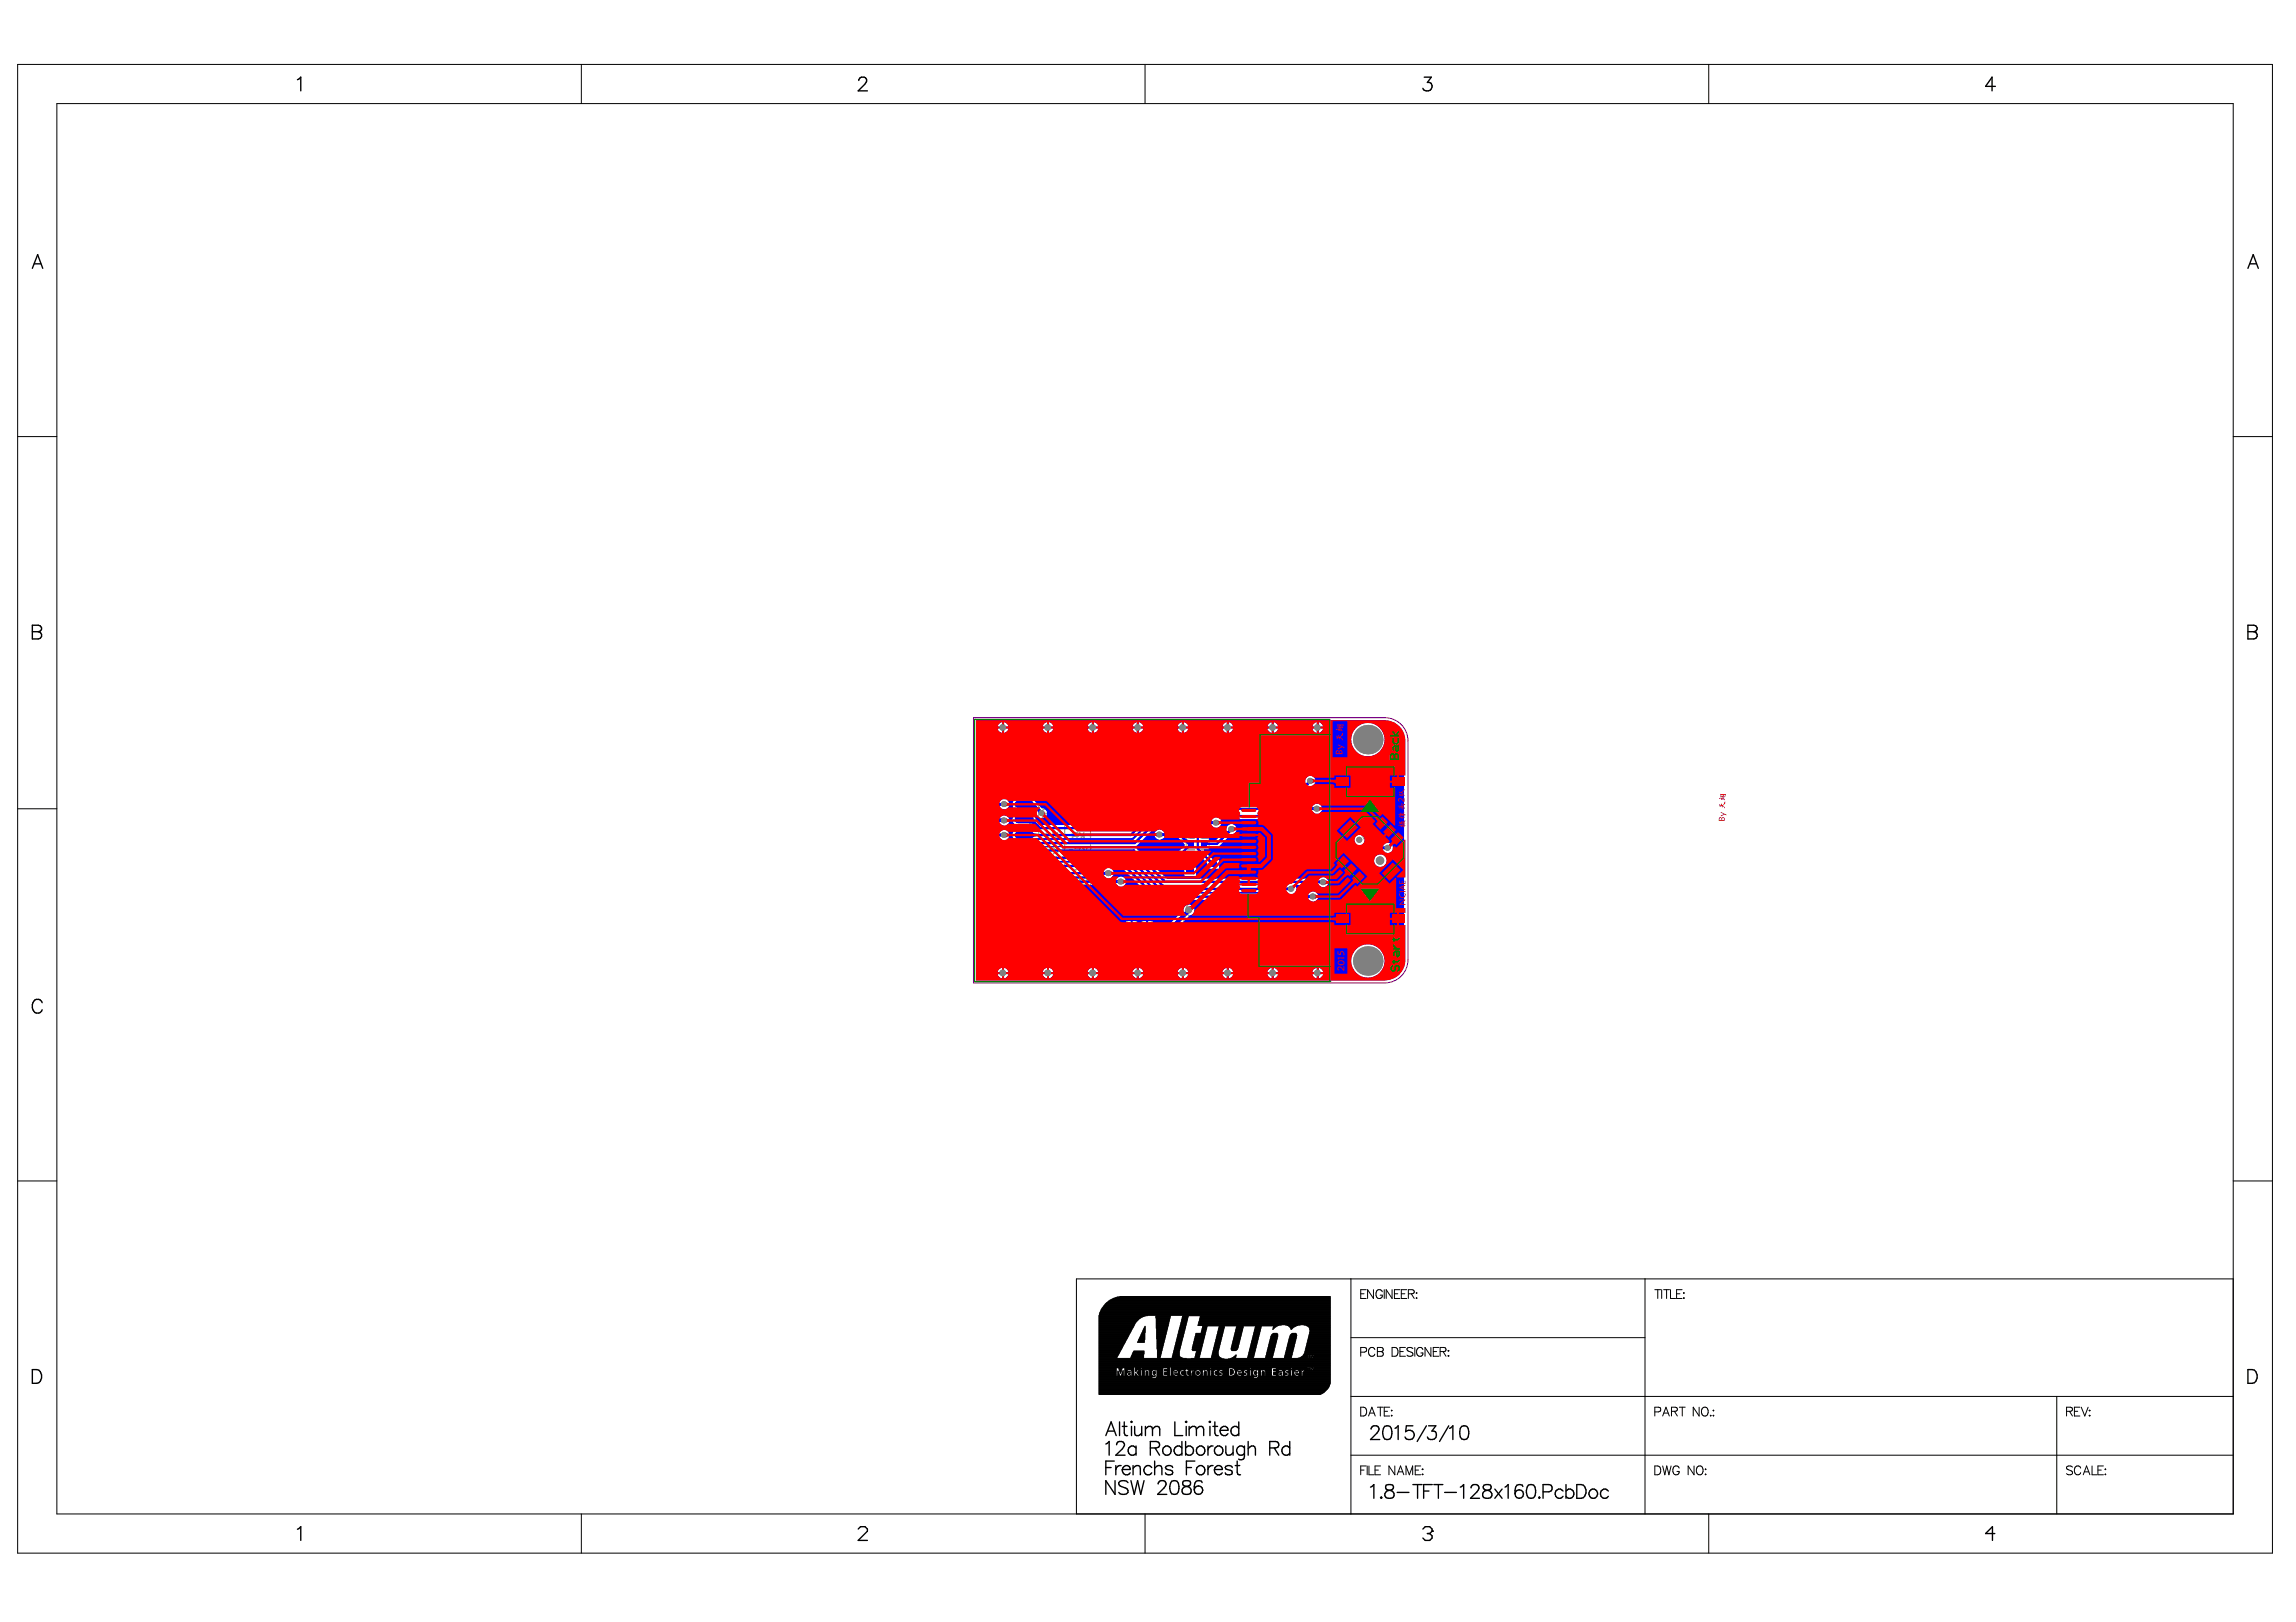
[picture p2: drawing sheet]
<svg xmlns="http://www.w3.org/2000/svg" width="297mm" height="210mm" viewBox="0 0 297 210" stroke-linecap="round" stroke-linejoin="round" font-family="sans-serif">
<g fill="none" stroke="#000" stroke-width=".13">
<path d="M2.3 8.3h291.7v192.7h-291.7zM7.4 13.4h281.5v182.5h-281.5zM75.2 8.3v5.1M148.1 8.3v5.1M221.1 8.3v5.1M2.3 56.5h5.1M288.9 56.5h5.1M2.3 104.7h5.1M2.3 152.8h5.1M288.9 152.8h5.1M142.2 177.7h2.2M142.2 177.8h2.2"/>
<path d="M142.2 177.9h2.2M142.2 178h2.2M142.2 177.1h2.2M142.2 177.2h2.2M142.2 177.3h2.2M142.2 177.4h2.2M142.2 177.5h2.2M142.2 177.6h2.2M142.2 171.6h4.5M142.2 171.7h4.4M142.2 171.8h4.4M142.2 171.9h4.3"/>
<path d="M142.2 172h4.3M142.2 172h4.2M142.2 172.1h4.2M142.2 172.2h4.2M142.2 172.2h4.1M142.2 172.3h4.1M142.2 172.4h4.1M142.2 172.4h4M142.2 172.5h4M142.2 172.6h3.9M142.2 172.7h3.9M142.2 172.8h3.9"/>
<path d="M142.2 172.8h3.8M142.2 172.9h3.8M142.2 173h3.8M142.2 173h3.7M142.2 173.1h3.7M142.2 173.2h3.7M142.2 173.2h3.6M142.2 175.7h2.3M142.2 173.7h3.4M142.2 173.8h3.3M142.2 173.9h3.3M142.2 174h3.2"/>
<path d="M142.2 174.1h3.2M142.2 174.1h3.1M142.2 174.2h3.1M142.2 174.3h3.1M142.2 174.3h3M142.2 174.4h3M142.2 174.5h3M142.2 174.5h2.9M142.2 174.6h2.9M142.2 174.7h2.9M142.2 174.7h2.8M142.2 174.8h2.8"/>
<path d="M142.2 174.9h2.7M142.2 175h2.7M142.2 175.1h2.6M142.2 175.2h2.6M142.2 175.3h2.5M142.2 175.4h2.5M142.2 175.4h2.4M142.2 175.5h2.4M142.2 175.6h2.4M142.2 173.3h3.6M142.2 173.4h3.5M142.2 173.5h3.5"/>
<path d="M142.2 173.6h3.4M142.2 170.5h5.5M142.2 170.6h5.4M142.2 170.6h5.3M142.2 170.7h5.2M142.2 170.8h5.1M142.2 170.8h5M142.2 170.9h5M142.2 170.9h4.9M142.2 171h4.9M142.2 171h4.8M142.2 171.1h4.8"/>
<path d="M142.2 171.1h4.7M142.2 171.2h4.7M142.2 171.3h4.6M142.2 171.4h4.6M142.2 171.5h4.5M142.2 178.2h6.8M142.2 177h4.5M142.2 175.6h2.3M142.2 170.3h6.3M142.2 170.3h6M142.2 170.4h5.8M142.2 170.4h5.7"/>
<path d="M142.2 170.5h5.6M142.2 175.8h11.3M142.2 178.1h7.3M142.2 178.1h7.2M142.2 178.3h6.8M142.2 178.3h6.9M142.2 175.8h16.2M142.2 179.7h29.6M142.2 179.8h29.5M142.2 179.9h29.4M142.2 180h29.3M142.2 178.4h29.9"/>
<path d="M142.2 178.5h29.9M142.2 178.6h29.9M142.2 178.7h29.9M142.2 178.8h29.9M142.2 178.9h29.9M142.2 179h29.9M142.2 179.1h29.9M142.2 179.2h29.9M142.2 179.2h29.8M142.2 179.3h29.8M142.2 179.4h29.8M142.2 179.5h29.7"/>
<path d="M142.2 179.6h29.7M142.2 179.6h29.6M142.2 175.9h29.9M142.2 176h29.9M142.2 176.1h29.9M142.2 176.2h29.9M142.2 176.3h29.9M142.2 176.4h29.9M142.2 176.5h29.9M142.2 176.6h29.9M142.2 176.7h29.9M142.2 176.8h29.9"/>
<path d="M142.2 176.9h29.9M142.2 170.2h29.9M142.2 170h29.9M142.2 170.1h29.9M142.3 169.9h29.8M142.3 170h29.8M142.3 169.8h29.8M142.4 169.7h29.7M142.4 169.6h29.7M142.4 169.5h29.7M142.5 169.5h29.6M142.5 169.4h29.6"/>
<path d="M142.6 169.3h29.5M142.6 169.2h29.5M142.7 169.2h29.4M142.7 169.1h29.4M142.8 169h29.3M142.8 168.9h29.3M142.9 168.9h29.2M142.9 168.8h29.2M143 168.7h29.1M143.1 168.6h29M143.2 168.5h28.9M143.3 168.5h28.8"/>
<path d="M143.3 168.4h28.8M143.4 168.4h28.7M143.4 168.3h28.7M143.5 168.3h28.6M143.6 168.2h28.5M143.7 168.2h28.4M143.8 168.1h28.3M143.9 168.1h28.2M144 168h28.1M144.1 168h28M144.3 167.9h27.8M144.4 167.9h27.7"/>
<path d="M144.6 167.8h27.5M144.6 177.7h.2M144.6 177.8h.2M144.6 177.9h.2M144.6 178h.2M144.6 178h.3M144.6 177.4h.1M144.6 177.5h.1M144.6 177.6h.1M144.6 177.7h.1M144.7 177.1h.5M144.8 177.1h.4"/>
<path d="M144.8 177.2h.4M144.8 177.2h.3M144.8 177.3h.3M144.8 177.4h.3M144.9 177.4h.2M144.9 177.5h.2M144.9 167.8h27.2M144.9 177.7h.1M144.9 177.6h.1M145.1 178h.2M145.1 177.8h.2M145.1 177.9h.2"/>
<path d="M145.2 177.7h.1M145.2 177.8h.1M145.2 177.5h.1M145.2 177.6h.1M145.3 177.4h.1M145.3 177.5h.1M145.5 177.7h.3M145.5 177.8h.3M145.5 177.9h.3M145.5 178h.3M145.5 178h.4M145.5 177.1h1.2"/>
<path d="M145.5 177.2h1.2M145.5 177.3h1.2M145.5 177.3h.4M145.5 177.4h.3M145.5 177.5h.3M145.5 177.5h.7M145.5 177.6h.7M145.5 177.6h.4M145.9 177.5h.3M146 177.8h.2M146 177.9h.2M146 177.7h.2"/>
<path d="M146.2 178h.1M146.3 175.7h1.7M146.3 177.3h.4M146.3 175.5h1.7M146.3 175.6h1.7M146.4 177.4h.3M146.4 175.4h1.6M146.4 175.5h1.6M146.4 177.7h.3M146.4 177.8h.3M146.4 177.9h.3M146.4 178h.3"/>
<path d="M146.4 177.5h.3M146.4 177.6h.3M146.4 175.3h1.6M146.5 175.2h1.5M146.5 175.3h1.5M146.5 175.1h1.5M146.6 175h1.4M146.6 174.9h1.4M146.7 174.8h1.3M146.9 177.8h.1M146.9 177.9h.1M146.9 178h.2"/>
<path d="M146.9 177.1h.7M146.9 177.2h3.5M146.9 177.3h3.5M146.9 177.3h.2M146.9 177.4h.1M146.9 177.5h.1M146.9 177h4.4M146.9 177h.7M147.1 177.6h.5M147.1 177.7h.5M147.1 173.7h1M147.2 177.8h.4"/>
<path d="M147.2 177.5h.4M147.2 173.7h.9M147.2 173.6h.9M147.2 177.9h.4M147.2 177.4h.4M147.2 173.5h.9M147.3 177.9h.3M147.3 177.4h.3M147.3 173.4h.8M147.3 173.5h.8M147.4 178h.2M147.4 177.3h.2"/>
<path d="M147.4 173.3h.7M147.4 173.2h.7M147.5 173.1h.6M147.5 173h.6M147.6 172.9h.5M147.6 172.7h.5M147.6 172.8h.5M147.7 172.6h.4M147.7 172.7h.4M147.7 172.5h.4M147.8 177.7h.3M147.8 177.8h.3"/>
<path d="M147.8 177.9h.3M147.8 178h.3M147.8 177.1h2.6M147.8 177.3h.3M147.8 177.4h.3M147.8 177.5h.3M147.8 177.6h.3M147.8 172.4h.4M147.8 177h3.5M147.8 172.3h.4M147.9 172.1h.3M147.9 172.2h.3"/>
<path d="M147.9 172h.3M148 171.9h.2M148 172h.2M148 171.8h.2M148.1 171.7h.1M148.1 171.8h.1M148.1 171.6h.1M148.2 177.3h.1M148.3 177.7h.2M148.3 177.8h.2M148.3 177.9h.2M148.3 178h.2"/>
<path d="M148.3 177.5h.2M148.3 177.6h.2M148.6 177.3h.5M148.7 177.4h.4M148.7 177.7h.3M148.7 177.8h.3M148.7 177.9h.3M148.7 178h.4M148.7 177.4h.3M148.7 177.5h.3M148.7 177.6h.3M149.1 178.2h.3"/>
<path d="M149.2 177.7h.3M149.2 177.8h.3M149.2 177.5h.3M149.2 177.6h.3M149.2 177.8h.2M149.2 177.5h.2M149.3 177.9h.1M149.4 178h.1M149.4 177.3h.1M149.5 170.5h1.9M149.5 170.6h1.9M149.5 170.3h2"/>
<path d="M149.5 170.3h1.9M149.5 170.4h1.9M149.5 178.3h12.7M149.6 171.6h1.5M149.6 171.7h1.5M149.6 171.8h1.5M149.6 171.9h1.5M149.6 170.6h1.8M149.6 170.7h1.8M149.6 170.7h1.7M149.6 170.8h1.7M149.6 170.9h1.7"/>
<path d="M149.6 171h1.7M149.6 171.1h1.7M149.6 171.1h1.6M149.6 171.2h1.6M149.6 171.3h1.6M149.6 171.4h1.6M149.6 171.5h1.6M149.6 178.3h12.6M149.6 172h1.4M149.6 172.1h1.4M149.6 172.2h1.4M149.6 172.3h1.4"/>
<path d="M149.6 172.4h1.3M149.6 172.5h1.3M149.6 172.6h1.3M149.6 172.7h1.3M149.6 172.8h1.3M149.6 172.8h1.2M149.6 172.9h1.2M149.6 173h1.2M149.6 173h1.1M149.6 173.1h1.1M149.6 173.2h1.1M149.6 173.3h1.1"/>
<path d="M149.6 178.2h12.6M149.7 177.7h.7M149.7 177.8h.7M149.7 177.9h.7M149.7 178h.7M149.7 177.3h.7M149.7 177.4h.7M149.7 177.5h.7M149.7 177.6h.7M149.7 173.7h.9M149.7 173.8h.9M149.7 173.8h.8"/>
<path d="M149.7 173.9h.8M149.7 174h.8M149.7 174.1h.8M149.7 174.2h.8M149.7 174.2h.7M149.7 174.3h.7M149.7 174.4h.7M149.7 174.5h.7M149.7 174.6h.7M149.7 173.3h1M149.7 173.4h1M149.7 173.4h.9"/>
<path d="M149.7 173.5h.9M149.7 173.6h.9M149.7 178.1h12.9M149.7 175.7h.4M149.7 174.6h.6M149.7 174.7h.6M149.7 174.8h.6M149.7 174.9h.6M149.7 175h.6M149.7 175h.5M149.7 175.1h.5M149.7 175.2h.5"/>
<path d="M149.7 175.3h.5M149.7 175.4h.5M149.7 175.4h.4M149.7 175.5h.4M149.7 175.6h.4M150.6 177.7h.7M150.6 177.8h.7M150.6 177.9h.7M150.6 177.2h.7M150.6 177.3h.7M150.6 177.4h.7M150.6 177.6h.7"/>
<path d="M151 177.5h.3M151 177.6h.3M151.1 177.9h.2M151.1 178h.2M151.1 177.1h.2M151.1 177.2h.2M151.5 177.7h.3M151.5 177.8h.3M151.5 177.9h.3M151.5 178h.4M151.5 178h.5M151.5 177.1h5"/>
<path d="M151.5 177.1h2M151.5 177.2h1.9M151.5 177.3h1.9M151.5 177.3h.4M151.5 177.4h.4M151.5 177.4h.3M151.5 177.5h.3M151.5 177.6h.3M151.5 177h17.6M151.5 177h5M151.6 175.7h1.4M151.7 175.7h1.2"/>
<path d="M151.7 175.5h.9M151.7 175.6h1M151.7 175.6h1.1M151.7 175.3h.9M151.7 175.4h.9M151.8 175.1h.8M151.8 175.2h.8M151.8 175.3h.8M151.8 174.9h.8M151.8 175h.8M151.9 174.7h.7M151.9 174.8h.7"/>
<path d="M151.9 174.9h.7M151.9 177.8h.7M151.9 177.6h.4M151.9 174.5h.8M151.9 174.6h.8M151.9 174.6h.7M152 177.8h.6M152 177.5h.2M152 174.3h.7M152 174.4h.7M152 174.5h.7M152 177.9h.3"/>
<path d="M152 174.1h.8M152 174.2h.8M152 174.2h.7M152.1 173.9h.7M152.1 174h.7M152.1 174.1h.7M152.1 173.7h.8M152.1 173.8h.8M152.1 173.8h.7M152.2 173.7h.7M152.2 173.5h.7M152.2 173.6h.7"/>
<path d="M152.2 173.3h.8M152.2 173.4h.8M152.2 173.4h.7M152.3 177.3h.5M152.3 173.1h.7M152.3 173.2h.7M152.3 173.3h.7M152.3 177.4h.4M152.3 172.9h.8M152.3 173h.8M152.4 177.9h.3M152.4 178h.3"/>
<path d="M152.4 178h.4M152.4 177.4h.3M152.4 172.7h.7M152.4 172.8h.7M152.4 172.9h.7M152.4 177.7h.2M152.4 177.5h.3M152.4 177.5h.2M152.4 177.6h.2M152.4 172.5h.8M152.4 172.6h.8M152.5 172.3h.7"/>
<path d="M152.5 172.4h.7M152.5 172.1h.8M152.5 172.2h.8M152.5 172.2h.7M152.6 171.9h.7M152.6 172h.7M152.6 171.7h.8M152.6 171.8h.8M152.6 171.8h.7M152.7 171.6h.7M152.7 171.7h.7M152.7 171.5h.7"/>
<path d="M152.7 171.3h.8M152.7 171.4h.8M152.7 171.4h.7M152.8 171.1h.7M152.8 171.2h.7M152.8 171.3h.7M152.8 177.7h.6M152.8 177.8h.6M152.8 177.6h.6M152.8 170.9h.8M152.8 171h.8M152.8 171h.7"/>
<path d="M152.9 177.8h.5M152.9 177.5h.5M152.9 170.7h.7M152.9 170.8h.7M152.9 170.9h.7M152.9 177.9h.5M152.9 170.5h.8M152.9 170.6h.8M152.9 170.6h.7M153 170.3h.7M153 170.4h.7M153 170.5h.7"/>
<path d="M153 170.3h19.1M153.2 177.9h.2M153.2 178h.3M153.2 177.3h.1M153.2 177.4h.1M153.6 177.7h.4M153.6 177.8h.4M153.6 177.1h2.9M153.6 177.2h5.4M153.6 177.3h5.4M153.6 177.5h.4M153.6 177.6h.4"/>
<path d="M153.7 177.9h.3M153.8 177.3h.2M153.8 177.4h.2M153.8 177.9h.2M153.8 178h.2M154.1 175.8h4M154.2 177.7h.4M154.2 177.8h.4M154.2 177.9h.4M154.2 177.9h.5M154.2 178h.5M154.2 178h.6"/>
<path d="M154.2 177.3h.1M154.2 177.4h.1M154.2 174.6h1.2M154.2 177.5h.4M154.2 177.6h.4M154.2 174.4h1.3M154.2 174.5h1.3M154.2 174.7h1.2M154.3 174.2h1.2M154.3 174.3h1.2M154.3 174.8h1.1M154.4 174h1.2"/>
<path d="M154.4 174.1h1.2M154.4 173.8h1.2M154.4 173.9h1.2M154.5 177.3h.3M154.5 177.4h.2M154.5 177.5h.1M154.5 173.7h1.2M154.5 173.6h1.2M154.5 173.4h1.2M154.5 173.5h1.2M154.6 173.2h1.2M154.6 175.7h.6"/>
<path d="M154.6 173.3h1.2M154.6 173h1.2M154.6 173.1h1.2M154.6 175.5h.6M154.6 175.6h.6M154.7 172.8h1.2M154.7 172.9h1.2M154.7 175.3h.6M154.7 175.4h.5M154.7 175.5h.5M154.7 172.5h1.2M154.7 172.6h1.2"/>
<path d="M154.7 172.7h1.2M154.7 175.1h.6M154.7 175.2h.6M154.8 174.9h.6M154.8 175h.5M154.8 175.1h.5M154.8 177.7h.4M154.8 177.8h.4M154.8 177.8h.3M154.8 177.5h.3M154.8 177.6h.4M154.8 174.8h.6"/>
<path d="M154.9 177.9h.2M154.9 177.5h.2M155 171.5h10.5M155 171.3h17.1M155 171.4h17.1M155 171.5h10.8M155.1 171.1h17M155.1 171.2h17M155.1 171.3h17M155.1 171h17M155.2 178h.4M155.2 177.3h.4"/>
<path d="M155.2 170.8h16.9M155.2 170.9h16.9M155.2 170.6h16.9M155.2 170.7h16.9M155.3 177.9h.3M155.3 178h.3M155.3 177.4h.3M155.3 170.5h16.8M155.3 170.4h16.8M155.3 177.5h.3M155.3 170.3h16.8M155.4 177.7h.2"/>
<path d="M155.4 177.8h.2M155.4 177.5h.2M155.4 177.6h.2M155.4 172.5h.6M155.4 172.3h.6M155.4 172.4h.6M155.5 172.1h.6M155.5 172.1h.5M155.5 172.2h.5M155.5 171.9h.6M155.5 172h.6M155.6 171.7h.6"/>
<path d="M155.6 171.7h.5M155.6 171.8h.5M155.6 171.6h.6M155.6 171.6h9.7M155.8 177.7h.3M155.8 177.8h.3M155.8 177.9h.3M155.8 178h.3M155.8 177.3h.1M155.8 177.6h.3M155.8 177.5h.3M155.9 177.5h.1"/>
<path d="M156.2 177.3h.3M156.2 177.4h.3M156.3 177.7h.2M156.3 177.8h.2M156.3 177.9h.2M156.3 178h.2M156.3 177.5h.2M156.3 177.6h.2M156.7 175.7h1.3M156.7 177.7h.3M156.7 177.8h.3M156.7 177.9h.3"/>
<path d="M156.7 178h.4M156.7 178h.5M156.7 177.1h2.3M156.7 177.3h.4M156.7 177.4h.4M156.7 177.4h.3M156.7 177.5h.3M156.7 177.6h.3M156.7 175.7h1.2M156.7 175.5h1M156.7 175.6h1.1M156.7 177h5"/>
<path d="M156.8 175.3h.8M156.8 175.4h.8M156.8 175.5h.9M156.8 175.1h.8M156.8 175.2h.8M156.9 174.9h.7M156.9 175h.7M156.9 175.1h.7M156.9 174.7h.7M156.9 174.8h.7M157 174.5h.7M157 174.6h.7"/>
<path d="M157 174.7h.6M157 174.3h.8M157 174.4h.8M157.1 174.1h.7M157.1 174.2h.7M157.1 174.3h.7M157.1 173.9h.8M157.1 174h.8M157.2 177.7h.7M157.2 177.8h.8M157.2 177.6h.5M157.2 173.7h.7"/>
<path d="M157.2 173.8h.7M157.2 173.9h.7M157.2 177.7h.6M157.2 177.5h.5M157.2 173.5h.8M157.2 173.6h.8M157.3 177.9h.7M157.3 173.3h.7M157.3 173.4h.7M157.3 173.5h.7M157.3 173.1h.8M157.3 173.2h.8"/>
<path d="M157.4 172.9h.7M157.4 173h.7M157.4 173.1h.7M157.4 172.7h.8M157.4 172.8h.8M157.5 177.4h.3M157.5 177.4h.2M157.5 172.5h.7M157.5 172.6h.7M157.5 172.7h.7M157.5 177.9h.2M157.5 178h.2"/>
<path d="M157.5 177.3h.3M157.5 172.3h.8M157.5 172.4h.8M157.5 172.4h.7M157.6 172.1h.7M157.6 172.2h.7M157.6 171.9h.8M157.6 172h.8M157.6 172h.7M157.7 171.7h.7M157.7 171.8h.7M157.8 171.6h.6"/>
<path d="M157.9 177.5h1.1M158 177.6h1M158.1 178h.9M158.1 177.6h.9M158.2 178h.8M158.2 177.7h.8M158.2 177.8h.8M158.2 177.9h.8M158.2 177.3h.8M158.2 177.4h.8M158.9 175.8h13.2M159.2 177.7h.3"/>
<path d="M159.2 177.8h.3M159.2 177.8h.2M159.2 177.9h.1M159.2 177.2h.2M159.2 177.3h.3M159.2 177.4h.3M159.2 177.4h.4M159.2 177.5h.4M159.2 177.6h.4M159.2 177.7h.4M159.2 175.8h12.9M159.3 174.4h.9"/>
<path d="M159.3 174.5h.8M159.3 174.6h.8M159.3 175.7h.5M159.3 174.2h.9M159.3 174.3h.9M159.3 174.7h.7M159.4 174h.9M159.4 174.1h.8M159.4 174.2h.8M159.4 174.8h.5M159.4 175.7h.5M159.4 173.8h.9"/>
<path d="M159.4 173.9h.9M159.5 178h.7M159.5 177.1h2.2M159.5 173.7h.8M159.5 173.8h.8M159.5 173.6h.9M159.5 173.4h.9M159.5 173.5h.9M159.5 175.6h.4M159.6 178h.5M159.6 173.2h.9M159.6 175.6h.3"/>
<path d="M159.6 173.3h.8M159.6 173.4h.8M159.6 177.1h2.1M159.6 173h.9M159.6 173.1h.9M159.7 177.9h.4M159.7 177.2h4.8M159.7 172.8h.9M159.7 172.9h.8M159.7 173h.8M159.7 175.5h.2M159.7 177.8h.3"/>
<path d="M159.7 177.9h.3M159.7 177.3h4.8M159.7 172.6h.9M159.7 172.7h.9M159.8 177.7h.2M159.8 177.8h.2M159.8 177.3h.4M159.8 177.4h.3M159.8 172.4h.9M159.8 172.4h.8M159.8 172.5h.8M159.8 175.4h.1"/>
<path d="M159.8 177.5h.2M159.8 177.6h.2M159.8 172.2h.9M159.8 172.3h.9M159.9 172h.9M159.9 172h.8M159.9 172.1h.8M159.9 175.3h.1M159.9 171.8h.9M159.9 171.9h.9M160 171.6h.8M160 171.7h.8"/>
<path d="M160.2 177.8h1M160.2 177.5h.3M160.2 177.6h.3M160.3 177.9h.3M160.5 177.3h.5M160.6 178h.3M160.6 177.4h.3M160.6 177.9h.6M160.6 177.9h.3M160.6 177.5h.3M160.7 177.7h.3M160.7 177.5h.2"/>
<path d="M160.7 177.6h.2M160.7 177.7h.2M161.1 177.5h.6M161.1 177.6h.6M161.3 178h.4M161.3 177.6h.4M161.4 178h.3M161.4 177.4h.3M161.4 177.7h.3M161.4 177.8h.3M161.4 177.9h.3M161.4 177.3h.3"/>
<path d="M161.4 175.7h.8M161.4 175.6h.8M161.5 175.4h.7M161.5 175.5h.7M161.5 175.6h.7M161.5 175.2h.8M161.5 175.3h.8M161.5 175.4h.8M161.6 175h.7M161.6 175.1h.7M161.6 175.2h.7M161.6 174.8h.8"/>
<path d="M161.6 174.9h.8M161.6 175h.8M161.7 174.6h.7M161.7 174.7h.7M161.7 174.8h.7M161.7 174.4h.8M161.7 174.5h.8M161.7 174.6h.8M161.8 174.2h.7M161.8 174.3h.7M161.8 174.4h.7M161.8 174h.8"/>
<path d="M161.8 174.1h.8M161.8 174.2h.8M161.9 177.7h.2M161.9 177.8h.2M161.9 177.9h.2M161.9 178h.3M161.9 178h.4M161.9 177.1h2.6M161.9 177.3h.3M161.9 177.4h.3M161.9 177.4h.2M161.9 177.5h.2"/>
<path d="M161.9 177.6h.2M161.9 173.8h.7M161.9 173.9h.7M161.9 174h.7M161.9 177h5.1M161.9 173.7h.8M161.9 173.8h.8M161.9 173.6h.8M162 173.4h.7M162 173.5h.7M162 173.6h.7M162 173.2h.8"/>
<path d="M162 173.3h.8M162 173.4h.8M162.1 173h.7M162.1 173.1h.7M162.1 173.2h.7M162.1 172.8h.8M162.1 172.9h.8M162.1 173h.8M162.2 172.6h.7M162.2 172.7h.7M162.2 172.8h.7M162.2 172.4h.8"/>
<path d="M162.2 172.5h.8M162.3 177.7h.3M162.3 177.6h.3M162.3 172.2h.7M162.3 172.3h.7M162.3 178.2h.2M162.3 177.8h.3M162.3 177.5h.3M162.3 172h.8M162.3 172.1h.8M162.4 177.9h.1M162.4 177.5h.1"/>
<path d="M162.4 171.8h.7M162.4 171.9h.7M162.4 171.6h.8M162.4 171.7h.8M162.5 178h.1M162.5 177.3h.1M162.6 178h.1M162.6 178.3h9.5M162.7 178.3h9.4M162.7 178.2h9.4M162.8 178.2h9.3M162.8 178.1h9.3"/>
<path d="M162.8 177.7h.3M162.8 177.8h.3M162.8 177.9h.3M162.8 178h.3M162.8 177.3h.3M162.8 177.4h.3M162.8 177.5h.3M162.8 177.6h.3M163.3 177.7h.3M163.3 177.8h.3M163.3 177.9h.3M163.3 178h.3"/>
<path d="M163.3 177.3h.1M163.3 177.6h.2M163.3 177.6h.3M163.3 177.5h.2M163.6 177.3h.9M163.7 177.4h.8M163.7 177.7h.8M163.7 177.8h.8M163.7 177.9h.8M163.7 178h.8M163.7 177.5h.8M163.7 177.6h.8"/>
<path d="M163.7 175.7h.9M163.7 175.6h.9M163.8 175.4h.9M163.8 175.5h.8M163.8 175.2h1M163.8 175.3h.9M163.9 175h.9M163.9 175.1h.9M163.9 174.8h1M163.9 174.9h.9M164 174.6h.9M164 174.7h.9"/>
<path d="M164 174.4h1M164 174.5h.9M164.1 174.2h.9M164.1 174.3h.9M164.1 174h1M164.1 174.1h.9M164.2 173.8h.9M164.2 173.9h.9M164.2 173.7h.9M164.2 173.6h1M164.3 173.4h.9M164.3 173.5h.9"/>
<path d="M164.3 173.2h1M164.3 173.3h.9M164.4 173h.9M164.4 173.1h.9M164.4 172.9h.9M164.5 172.8h.8M164.5 172.7h.8M164.6 172.7h.7M164.6 172h.2M164.6 172h.1M164.6 172.6h.7M164.7 171.8h.3"/>
<path d="M164.7 171.8h.2M164.7 171.9h.2M164.7 171.9h.1M164.8 177.7h.6M164.8 177.8h.6M164.8 177.9h.6M164.8 177.2h4.5M164.8 177.3h4.5M164.8 177.3h.7M164.8 177.4h.6M164.8 177.6h.7M164.8 171.6h.4"/>
<path d="M164.8 171.7h.3M164.8 172.5h.4M165.1 177.9h.3M165.1 178h.3M165.1 178h.4M165.1 177.1h1.9M165.1 177.2h4.2M165.1 177.5h.3M165.1 177.5h.7M165.1 177.6h.7M165.5 177.8h.3M165.5 177.5h.3"/>
<path d="M165.6 177.8h.2M165.6 177.9h.2M165.6 177.7h.2M165.8 178h.1M165.9 177.3h.4M165.9 177.4h.4M166 177.4h.2M166 177.5h.2M166 177.7h.4M166 177.8h.5M166 177.9h.5M166 177.9h.2"/>
<path d="M166 178h.2M166 177.6h.2M166 177.7h.3M166.2 175.7h.9M166.2 175.7h.8M166.2 175.6h.9M166.2 175.4h.9M166.2 175.5h.9M166.3 175.2h.9M166.3 175.3h.9M166.3 175.3h.8M166.3 175h.9"/>
<path d="M166.3 175.1h.9M166.3 171.5h1.9M166.4 174.8h.9M166.4 174.9h.9M166.4 174.9h.8M166.4 177.5h.6M166.4 174.6h.9M166.4 174.7h.9M166.5 177.6h.5M166.5 174.4h.9M166.5 174.5h.9M166.5 174.5h.8"/>
<path d="M166.5 174.2h.9M166.5 174.3h.9M166.5 171.5h1.4M166.6 174h.9M166.6 174.1h.9M166.6 174.1h.8M166.6 178h.4M166.6 177.6h.4M166.6 173.8h.9M166.6 173.9h.9M166.7 178h.3M166.7 173.7h.9"/>
<path d="M166.7 173.7h.8M166.7 173.6h.9M166.7 171.6h1M166.7 177.7h.3M166.7 177.8h.3M166.7 177.9h.3M166.7 177.3h.3M166.7 177.4h.3M166.7 171.6h.9M166.7 173.4h.9M166.7 173.5h.9M166.8 177.8h.2"/>
<path d="M166.8 173.2h.9M166.8 173.3h.9M166.8 173.3h.8M166.8 171.7h.7M166.8 173h.9M166.8 173.1h.9M166.9 171.7h.5M166.9 171.8h.4M166.9 172.9h.8M166.9 173h.8M166.9 172.8h.8M166.9 172.8h.9"/>
<path d="M167 171.9h.2M167 172h.1M167 172.7h.7M167.1 172.6h.6M167.2 177.7h.2M167.2 177.8h.2M167.2 177.9h.2M167.2 177.9h.3M167.2 178h.3M167.2 178h.4M167.2 177.1h2.1M167.2 177.3h.4"/>
<path d="M167.2 177.4h.3M167.2 177.5h.2M167.2 177.6h.2M167.2 172.5h.4M167.2 177h2.1M167.6 177.8h.8M167.6 177.5h.3M167.6 177.6h.3M167.7 177.9h.3M167.9 177.3h.5M167.9 175.7h1.3M168 178h.4"/>
<path d="M168 177.4h.4M168 177.9h.4M168 177.5h.4M168.1 177.7h.3M168.1 177.5h.3M168.1 177.6h.3M168.2 175.7h1M168.3 175.6h.9M168.4 175.6h.8M168.4 175.5h.8M168.5 177.3h.1M168.5 177.4h.1"/>
<path d="M168.5 175.5h.7M168.6 177.7h3.5M168.6 177.8h3.5M168.6 177.9h3.5M168.6 178h3.5M168.6 177.6h3.5M168.6 175.4h.6M168.6 177.5h3.5M168.6 175.3h.5M168.7 175.3h3.4M168.7 175.2h3.4M168.7 171.5h3.4"/>
<path d="M168.8 177.3h.5M168.8 177.4h3.3M168.8 177.5h3.3M168.8 175.1h3.3M168.8 174.9h3.3M168.8 175h3.3M168.9 174.7h3.2M168.9 174.8h3.2M168.9 174.5h3.2M168.9 174.6h3.2M169 174.3h3.1M169 174.4h3.1"/>
<path d="M169 171.5h3.1M169 174.1h3.1M169 174.2h3.1M169.1 173.9h3M169.1 174h3M169.1 171.6h3M169.1 173.7h3M169.1 173.8h3M169.2 171.6h2.9M169.2 173.5h2.9M169.2 173.6h2.9M169.2 173.3h2.9"/>
<path d="M169.2 173.4h2.9M169.3 171.7h2.8M169.3 173.1h2.8M169.3 173.2h2.8M169.3 177.1h.2M169.3 177.2h.2M169.3 177.3h.2M169.3 172.9h2.8M169.3 173h2.8M169.3 175.7h.2M169.3 175.4h.2M169.3 175.5h.2"/>
<path d="M169.3 175.6h.2M169.3 177h.2M169.4 171.8h2.7M169.4 172.7h2.7M169.4 172.8h2.7M169.4 171.9h2.7M169.4 172h2.7M169.4 172.4h2.7M169.4 172.5h2.7M169.4 172.6h2.7M169.5 172.1h2.6M169.5 172.2h2.6"/>
<path d="M169.5 172.3h2.6M169.5 175.3h.1M169.5 177h.1M169.6 177.2h.1M169.6 177.3h.1M169.6 175.7h.1M169.6 175.5h.1M169.6 175.6h.1M169.7 175.3h.2M169.7 175.4h.2M169.7 177h.2M169.7 177.1h.2"/>
<path d="M169.7 177.1h.1M169.7 175.5h.2M169.7 175.5h.1M169.8 177.2h.1M169.8 175.6h.1M169.8 177.3h.2M169.8 175.7h.2M169.9 177.2h.1M169.9 177.3h.1M169.9 175.7h.1M169.9 175.6h.1M169.9 177.1h.1"/>
<path d="M169.9 175.5h.1M170 177.1h2.1M170 177.2h2.1M170 177.3h2.1M170 175.7h2.1M170 175.3h2.1M170 175.4h2.1M170 175.5h2.1M170 175.6h2.1M170 177h2.1M174.8 173.1h38M174.8 165.5v30.4"/>
<path d="M176 175l.7-.1 .1-.1-.1-.3-.2-.1h-.5v1.1M176 167.4h.5M176.7 166.9h-.7v1.1h.7M177.7 166.9v1.1l-.8-1.1v1.1M177.9 174.7a.42 .42 0 0 0-.5-.3 .42 .42 0 0 0-.3 .4 .5 .5 0 0 0 .1 .6 .5 .5 0 0 0 .5 .1l.2-.3M178.2 174.4h.5l.2 .1v.3l-.2 .1 .3 .2-.1 .4h-.7zM178.2 174.9h.5M178.8 167.2a.42 .42 0 0 0-.4-.3 .42 .42 0 0 0-.4 .4v.3a.41 .41 0 0 0 .4 .4 .41 .41 0 0 0 .4-.4h-.2M179.1 166.9v1.1M180.1 174.4h.4a.61 .61 0 0 1 .4 .5 .61 .61 0 0 1-.4 .6h-.4zM180.1 166.9v1.1l-.8-1.1v1.1M180.4 167.4h.4"/>
<path d="M181.1 166.9h-.7v1.1h.7M181.1 174.9h.4M181.3 167.4h.4M181.8 174.4h-.7v1.1h.7M182 166.9h-.7v1.1h.7M182.2 167.4h.6l.2-.2-.1-.2-.2-.1h-.5v1.1M182.6 167.4l.4 .6M182.8 174.5a.43 .43 0 0 0-.4-.1 .43 .43 0 0 0-.4 .3l.1 .1 .6 .3 .1 .3a.53 .53 0 0 1-.8 0M183 174.4v1.1M183.2 167.3h.1zM183.2 168h.1zM184.1 174.7a.42 .42 0 0 0-.5-.3 .42 .42 0 0 0-.3 .4 .5 .5 0 0 0 .1 .6 .5 .5 0 0 0 .5 .1l.2-.4h-.3"/>
<path d="M185.1 174.4v1.1l-.7-1.1v1.1M185.4 174.9h.5M186.1 174.4h-.7v1.1h.7M186.3 174.9h.7l.1-.2-.1-.2-.2-.1h-.5v1.1M186.7 174.9l.4 .6M187.3 174.8h.2zM187.3 175.5h.2zM212.8 165.5v30.4M214.1 166.9h.7M214.5 166.9v1.1M215 166.9v1.1M215.2 166.9h.8"/>
<path d="M215.6 166.9v1.1M216.1 166.9v1.1h.7M216.9 167.4h.4M217.6 166.9h-.7v1.1h.7M217.8 167.3h.1zM217.8 168h.1zM288.9 165.5h-149.6v30.4M75.2 195.9v5.1M142.2 180.1h29.2M142.2 180.2h29.1M142.2 180.3h29M142.2 180.3h28.9"/>
<path d="M142.2 180.4h28.8M142.2 180.4h28.7M142.2 180.5h28.6M148.1 195.9v5.1M174.8 188.3h114.1M174.8 180.7h114.1M176 182.1h.4a.61 .61 0 0 1 .4 .6 .61 .61 0 0 1-.4 .5h-.4zM176 190.2h.5M176.7 189.7h-.7v1.2M176.9 189.7v1.2M177.1 183.2l.4-1.1 .4 1.1M177.1 189.7v1.2h.7"/>
<path d="M177.2 182.9h.6M177.9 190.2h.4M178.2 182.1h.8M178.6 182.1v1.1M178.6 189.7h-.7v1.2h.7M179.1 182.6h.4M179.8 182.1h-.7v1.1h.7M180 182.5h.1zM180 183.2h.1zM180.5 189.7v1.2l-.8-1.2v1.2M180.8 190.9l.4-1.2 .4 1.2M180.9 190.5h.6"/>
<path d="M181.9 190.9v-1.2l.4 1.2 .5-1.2v1.2M183.1 190.2h.4M183.8 189.7h-.7v1.2h.7M184 190.1h.1zM184 190.8h.1zM214.1 182.7l.6-.1 .1-.1v-.3l-.2-.1h-.5v1.1M214.1 189.7h.4a.61 .61 0 0 1 .4 .6 .61 .61 0 0 1-.4 .6h-.4zM215.1 183.2l.4-1.1 .5 1.1M215.1 189.7l.3 1.2 .2-1.2 .3 1.2 .3-1.2M215.3 182.9h.5M216.2 182.6h.7l.1-.2v-.2l-.3-.1h-.5v1.1M216.6 182.6l.4 .6"/>
<path d="M217.2 190a.42 .42 0 0 0-.4-.3 .42 .42 0 0 0-.4 .4v.3a.41 .41 0 0 0 .4 .5 .41 .41 0 0 0 .4-.5h-.2M217.3 182.1h.7M217.6 182.1v1.1M219.2 189.7v1.2l-.8-1.2v1.2M219.6 189.9a.42 .42 0 0 1 .5-.2 .42 .42 0 0 1 .2 .4v.3a.43 .43 0 0 1-.4 .5 .43 .43 0 0 1-.4-.5zM219.8 182.1v1.1l-.7-1.1v1.1M220.2 182.3a.43 .43 0 0 1 .5-.2 .43 .43 0 0 1 .3 .4v.3a.43 .43 0 0 1-.4 .5 .43 .43 0 0 1-.5-.5zM220.6 190.1h.1zM220.6 190.8h.1zM221.1 195.9v5.1M221.3 183.2h.1zM221.6 182.5h.1z"/>
<path d="M221.6 183.2h.1zM266.1 180.7v15.2M267.4 182.6h.6l.1-.2v-.2l-.3-.1h-.4v1.1M267.7 182.6l.4 .6M268.1 189.9a.43 .43 0 0 0-.7 .1l.1 .1 .5 .3 .1 .3a.53 .53 0 0 1-.7 0M268.4 182.6h.4M269.1 182.1h-.7v1.1h.7M269.2 190a.42 .42 0 0 0-.5-.3 .42 .42 0 0 0-.3 .4 .5 .5 0 0 0 .1 .6 .5 .5 0 0 0 .5 .1l.2-.2M269.3 182.1l.4 1.1 .4-1.1M269.5 190.9l.4-1.2 .5 1.2M269.7 190.5h.5M270.3 182.5h.1z"/>
<path d="M270.3 183.2h.1zM270.7 189.7v1.2h.6M271.4 190.2h.4M272.1 189.7h-.7v1.2h.7M272.3 190.1h.1zM272.3 190.8h.1z"/>
</g>
<g fill="none" stroke="#000" stroke-width=".18">
<path d="M38.5 10.3l.4-.3v1.8M111.1 10.4l.2-.3 .5-.1a.45 .45 0 0 1 .2 .7l-1 1.1h1.2M184.3 10h.9l-.5 .7a.57 .57 0 0 1 .6 .6 .57 .57 0 0 1-.8 .5l-.2-.1-.2-.3M258.1 11.2h-1.2l.8-1.2v1.8M4.2 34.7l.7-1.7 .6 1.7M4.4 34.1h.9M290.8 34.7l.7-1.7 .7 1.7M291.1 34.1h.8M4.2 80.9h.7a.47 .47 0 0 1 .5 .5l-.2 .3h-.3a.47 .47 0 0 1 .5 .5 .47 .47 0 0 1-.5 .5h-.7zM4.2 81.7h.7M290.8 80.9h.8a.47 .47 0 0 1 .4 .5l-.2 .3h-.2a.47 .47 0 0 1 .4 .5 .47 .47 0 0 1-.4 .5h-.8zM290.8 81.7h.8"/>
<path d="M167 107.9a.65 .65 0 0 0-.7-.4 .65 .65 0 0 0-.5 .7 .78 .78 0 0 0 .1 .8 .78 .78 0 0 0 .9 .2l.2-.4M5.5 129.8a.65 .65 0 0 0-.8-.5 .65 .65 0 0 0-.5 .7 .78 .78 0 0 0 .2 .9 .78 .78 0 0 0 .8 .1l.3-.3M4.2 177.2h.6a.94 .94 0 0 1 .6 .9 .94 .94 0 0 1-.6 .9h-.6zM290.8 177.2h.6a.94 .94 0 0 1 .6 .9 .94 .94 0 0 1-.6 .9h-.6zM38.5 197.9l.4-.3v1.7M111 197.9l.3-.3h.6l.3 .3v.3l-1.2 1.1h1.2M143.1 189.9h.6M143.1 185.8l.6-1.8 .7 1.8M143.1 186.9l.4-.4v1.8M143.3 185.2h.9M144.2 189.1h-1.1v1.8M144.3 191.6v1.8l-1.2-1.8v1.8"/>
<path d="M144.4 189.7v1.2M144.5 187l.1-.4 .5-.1a.45 .45 0 0 1 .3 .7l-1 1.1h1.1M144.8 184v1.8M145 189.7a.61 .61 0 0 0-.6 .5M145.2 190.2a.56 .56 0 0 0 .3 .6 .56 .56 0 0 0 .7-.2M145.2 184.6h.6M145.3 189.9a.48 .48 0 0 1 .6-.2 .48 .48 0 0 1 .3 .5h-1zM145.4 184v1.5l.1 .2 .4 .1M145.9 191.9a.79 .79 0 0 0-1.2 0 .45 .45 0 0 0 .4 .5l.5 .1a.43 .43 0 0 1 .3 .4 .43 .43 0 0 1-.1 .4 .84 .84 0 0 1-1.1-.2M146.3 191.6l.4 1.8 .5-1.8 .4 1.8 .4-1.8M146.3 184l.1-.1 .1 .1-.1 .1zM146.4 184.6v1.2"/>
<path d="M146.6 190l.4-.3 .5 .1v1.1M146.6 189.7v1.2M146.8 184.6l.1 1.1 .4 .1 .4-.3M147 187.4a.57 .57 0 0 0-.9-.1 .57 .57 0 0 0 0 .8 .57 .57 0 0 0 .9 0M147 187.1v1.2M147.7 184.6v1.2M148.2 184.9l.4-.3 .4 .1 .1 .2M148.2 184.6v1.2M148.8 187.4l1-.1a.41 .41 0 0 0 0-.7l-1-.1v1.8M149 189.9a.57 .57 0 0 0-.8-.1 .57 .57 0 0 0 0 .9 .57 .57 0 0 0 .8-.1M149.1 184.9l.4-.3 .5 .1v1.1M149.1 184.9v.9"/>
<path d="M149.4 190l.4-.3 .4 .1 .1 1.1M149.4 189.1v1.8M149.4 187.4l.6 .9M149.8 192l.2-.3 .5-.1a.45 .45 0 0 1 .3 .7l-1 1.1h1.2M151.6 191.7a.61 .61 0 0 1 .8 .2 1.54 1.54 0 0 1-.1 1.4 .58 .58 0 0 1-.9-.2 1.43 1.43 0 0 1 .2-1.4zM151.7 189.9a.54 .54 0 0 0-.9 0l.2 .3 .6 .1 .1 .3a.54 .54 0 0 1-.9 0M152 184v1.8h1M152.9 186.5v1.8M152.9 187.4a.57 .57 0 0 0-.8-.1 .57 .57 0 0 0 0 .8 .57 .57 0 0 0 .8 0M153.1 191.7a.38 .38 0 0 0 .2 .6 .71 .71 0 0 1 .8 .8l-.1 .1a.68 .68 0 0 1-1.1-.1 .56 .56 0 0 1 .5-.7l.4-.1a.38 .38 0 0 0 .1-.6l-.2-.1zM153.4 184l.1-.1v.1v.1zM153.4 187.4a.57 .57 0 0 1 .8-.1 .57 .57 0 0 1 0 .8 .57 .57 0 0 1-.8 0"/>
<path d="M153.4 186.5v1.8M153.5 184.6v1.2M153.5 189.9h.6M153.8 184.9l.5-.3 .4 .1 .1 .2M153.8 184.6v1.2M154.6 189.1h-1.1v1.8M154.8 184.9v.9M154.8 184.9l.4-.3 .4 .1 .1 .2v.9M154.9 189.9a.57 .57 0 0 1 .8-.1 .57 .57 0 0 1 0 .9 .57 .57 0 0 1-.8-.1l-.1-.3zM155.5 191.9a.53 .53 0 0 0-.7-.2l-.2 .2-.1 .9M156.3 187.1v1.2M156.3 189.7v1.2"/>
<path d="M156.4 184l.1-.1 .1 .1-.1 .1zM156.5 184.6v1.2M156.9 184.6h.6M156.9 189.7a.6 .6 0 0 0-.6 .5M156.9 187.1a.6 .6 0 0 0-.6 .5M157.1 190.2a.56 .56 0 0 0 .3 .6 .56 .56 0 0 0 .7-.2M157.2 184v1.5l.1 .2 .3 .1M157.2 189.9a.5 .5 0 0 1 .6-.2 .5 .5 0 0 1 .3 .5h-1zM157.9 185.1a.56 .56 0 0 0 .3 .6 .56 .56 0 0 0 .7-.2M157.9 184.8a.49 .49 0 0 1 .6-.2 .49 .49 0 0 1 .4 .5h-1zM158.6 187.1v.9l.1 .2 .4 .1 .4-.3M159.4 189.9a.52 .52 0 0 0-.9 0 1 1 0 0 0 .8 .4l.1 .3a.52 .52 0 0 1-.9 0"/>
<path d="M159.5 187.1v1.2M159.8 189.7h.6M160.1 189.1v1.4v.3l.4 .1M160.3 184.8a.57 .57 0 0 0-.9 0 .57 .57 0 0 0 0 .8 .57 .57 0 0 0 .9-.1M160.3 184v1.8M161 187.4a.57 .57 0 0 0-.8-.1 .57 .57 0 0 0 0 .8 .57 .57 0 0 0 .8 0M161 187.1l-.1 1.6a.53 .53 0 0 1-.7 .1M161.5 187.5l.4-.4 .4 .1 .1 .3v.8M161.5 186.5v1.8M164.3 187.4l1-.1a.44 .44 0 0 0 0-.7l-1-.1v1.8M164.9 187.4l.5 .9M166.9 187.4a.57 .57 0 0 0-.9-.1 .57 .57 0 0 0 0 .8 .57 .57 0 0 0 .9 0"/>
<path d="M166.9 186.5v1.8M177.3 192.4l.4-.3v1.8M177.4 184.9l.2-.3 .5-.1a.45 .45 0 0 1 .2 .7l-1 1.1h1.2M178.6 193.8l.1-.1 .1 .1-.1 .1zM179.1 184.6a.61 .61 0 0 1 .9 .2 1.54 1.54 0 0 1-.2 1.4 .58 .58 0 0 1-.8-.2 1.43 1.43 0 0 1 .1-1.4zM179.3 192.2a.38 .38 0 0 0 .2 .6 .71 .71 0 0 1 .9 .8 .63 .63 0 0 1-.7 .3 .63 .63 0 0 1-.5-.6 .77 .77 0 0 1 .8-.5 .36 .36 0 0 0 .2-.6l-.3-.1zM180.5 184.8l.4-.3v1.8M180.8 193.1h1.5M182.8 184.5h-.9l-.1 .8a.63 .63 0 0 1 1-.1 .63 .63 0 0 1-.1 1 .63 .63 0 0 1-.9-.2M182.8 192.1h1.2M183.4 192.1v1.8M184.1 197.9l.3-.3h.6l.3 .3v.3"/>
<path d="M184.2 193h.7M184.5 184.5l-1.2 2M184.7 198.5h.3M184.8 184.5h1l-.6 .7a.57 .57 0 0 1 .6 .7 .57 .57 0 0 1-.7 .4l-.3-.1-.1-.2M185 198.5l.3 .3v.2l-.3 .3h-.6l-.3-.3M185.3 198.2h.1M185.3 198.2l-.3 .3M185.3 192.1h-1.1v1.8M185.5 192.1h1.2M186.1 192.1v1.8M186.9 193.1h1.5M187.4 184.5l-1.2 2"/>
<path d="M187.5 184.8l.5-.3v1.8M188.9 192.4l.5-.3v1.8M189.1 184.6a.59 .59 0 0 1 .8 .2 1.54 1.54 0 0 1-.1 1.4 .59 .59 0 0 1-.9-.2 1.54 1.54 0 0 1 .2-1.4zM190.3 192.5l.2-.3 .5-.1a.45 .45 0 0 1 .3 .7l-1.1 1.1h1.2M192 192.2a.36 .36 0 0 0 .1 .6 .72 .72 0 0 1 .9 .8 .63 .63 0 0 1-.7 .3 .63 .63 0 0 1-.5-.6 .76 .76 0 0 1 .9-.5 .38 .38 0 0 0 .1-.6l-.2-.1zM193.4 192.7l.9 1.2M194.3 192.7l-.9 1.2M194.7 192.4l.4-.3v1.8M197 192.4a.53 .53 0 0 0-.7-.2l-.2 .2-.1 .9M197.7 192.2a.61 .61 0 0 1 .9 .2 1.54 1.54 0 0 1-.2 1.4 .58 .58 0 0 1-.8-.2 1.43 1.43 0 0 1 .1-1.4zM199.1 193.7l.1 .1-.1 .1v-.1zM199.6 193.1h.8a.47 .47 0 0 0 .4-.5 .47 .47 0 0 0-.4-.5h-.8v1.8"/>
<path d="M202.2 193a.57 .57 0 0 0-.8-.1 .57 .57 0 0 0 0 .8 .57 .57 0 0 0 .8-.1M202.6 193a.57 .57 0 0 1 .8-.1 .57 .57 0 0 1 0 .8 .57 .57 0 0 1-.8-.1M202.6 192.1v1.8M204 192.1h.6a.94 .94 0 0 1 .6 .9 .94 .94 0 0 1-.6 .9h-.6zM208.1 193a.57 .57 0 0 0-.9-.1 .57 .57 0 0 0 0 .8 .57 .57 0 0 0 .9-.1M258.1 198.5h-1.2l.9-.9v1.7"/>
<circle cx="150.9" cy="187.7" r=".58"/>
<circle cx="155.1" cy="192.8" r=".55"/>
<circle cx="155.4" cy="187.7" r=".58"/>
<circle cx="157.7" cy="187.7" r=".58"/>
<circle cx="196.6" cy="193.3" r=".55"/>
<circle cx="206.1" cy="193.3" r=".59"/>
</g>
<path d="M125.9 92.9h53.3a2.99 2.99 0 0 1 3 3v28.3a2.99 2.99 0 0 1-3 3h-53.3z" fill="none" stroke="#800080" stroke-width=".13"/>
<g fill="none" stroke="#c0c073" stroke-width=".15">
<path d="M134.4 103.3h6.7v13.6h-6.7zM134.4 115h6.7M134.4 113h6.7M134.4 111.1h6.7M134.4 109.1h6.7M134.4 107.2h6.7M134.4 105.2h6.7M137.7 103.3v13.6M141.7 119.1h1.6v2.9h-1.6zM154.6 108.5h-1.1v1.4h1.1M154.6 106.6h-1.1v1.5h1.1M155.3 106.6h1.1v1.5h-1.1"/>
<path d="M155.3 108.5h1.1v1.4h-1.1M155.4 110.4h1v.8M156.4 112.6v.8h-1M137.8 121v.9l.2 .2h1l.3-.2v-.9M137.8 120.3v-.9l.2-.3h1l.3 .3v.9M145.7 121v.9l.2 .2h1l.2-.2v-.9M145.7 120.3v-.9l.2-.3h1l.2 .3v.9M147.7 121v.9l.2 .2h1l.3-.2v-.9M147.7 120.3v-.9l.2-.3h1l.3 .3v.9"/>
</g>
<g fill="none" stroke="#c0c073" stroke-width=".13">
<path d="M168.7 110.9v.2M168.7 110.5v1M168.8 110.5v1M168.8 110.4v1.3M168.8 110.2v1.6M168.9 110.2v1.6M168.9 110.1v1.8M168.9 110v2M169 110v2M169 109.9v2.2M169 109.9v2.3M169.1 109.9v2.3"/>
<path d="M169.1 109.8v1.1M169.1 111.2v1M169.1 109.7v.9M169.1 111.4v.9M169.2 109.7v.7M169.2 111.6v.8M169.2 109.6v.7M169.2 111.7v.7M169.3 109.5v.7M169.3 111.8v.7M169.3 109.5v.6M169.3 111.9v.6"/>
<path d="M169.4 111.9v.7M169.4 109.5v.6M169.4 110.8v.5M169.4 109.5v.5M169.4 112v.6M169.4 109.4v.6M169.4 110.6v.8M169.5 109.4v.6M169.5 110.6v.8M169.5 112v.6M169.5 109.4v.5M169.5 110.4v1.2"/>
<path d="M169.5 112.1v.5M169.5 109.3v.6M169.5 110.4v1.3M169.5 112.1v.6M169.6 109.3v.6M169.6 110.4v1.3M169.6 112.1v.6M169.6 109.3v.5M169.6 110.3v.5M169.6 111.2v.6M169.6 112.2v.6M169.6 110.2v.4"/>
<path d="M169.6 111.4v.4M169.7 109.3v.5M169.7 110.2v.4M169.7 111.4v.4M169.7 112.2v.6M169.7 109.2v.5M169.7 110.1v.4M169.7 111.5v.4M169.7 112.3v.5M169.8 109.2v.5M169.8 110.1v.3M169.8 111.6v.3"/>
<path d="M169.8 112.3v.5M169.8 109.2v.4M169.8 110v.3M169.8 111.7v.3M169.8 112.4v.5M169.9 109.2v.4M169.9 110v.3M169.9 111.7v.3M169.9 112.4v.5M169.9 109.9v.3M169.9 110.9v.3M169.9 111.8v.3"/>
<path d="M170 109.1v.5M170 109.9v.3M170 110.7v.6M170 111.8v.3M170 112.5v.5M170 109.1v.4M170 109.9v.2M170 110.6v.3M170 111.1v.3M170 111.9v.3M170.1 109v.5M170.1 109.8v.3"/>
<path d="M170.1 110.5v.2M170.1 111.3v.2M170.1 111.9v.3M170.1 112.5v.5M170.1 111.3v.3M170.1 110.4v.3M170.1 109.8v.2M170.1 110.4v.2M170.1 111.4v.2M170.1 112v.2M170.2 109v.5M170.2 109.8v.2"/>
<path d="M170.2 110.4v.2M170.2 111.5v.1M170.2 112v.2M170.2 112.5v.5M170.2 111.5v.2M170.2 112v.3M170.2 110.3v.3M170.2 109v.4M170.2 110.3v.2M170.2 112.6v.4M170.3 109v.4M170.3 109.7v.3"/>
<path d="M170.3 110.3v.1M170.3 111.6v.1M170.3 112.1v.2M170.3 112.6v.4M170.3 109.7v.2M170.3 112.6v.5M170.4 109v.4M170.4 109.7v.2M170.4 110.2v.2M170.4 111.6v.2M170.4 112.1v.2M170.4 112.6v.5"/>
<path d="M170.4 108.9v.5M170.4 110.2v.1M170.4 110.8v.4M170.4 111.7v.1M170.4 111.7l.1 .1M170.5 110.2v.1M170.5 110.8v.5M170.5 108.9v.5M170.5 109.7v.2M170.5 111.7v.1M170.5 112.1v.2M170.5 112.6v.5"/>
<path d="M170.5 110.7v.3M170.5 111v.3M170.5 112.1v.3M170.5 111l.1 .4M170.6 110.6l-.1 .4M170.6 108.9v.5M170.6 109.7v.2M170.6 110.2v.1M170.6 110.6v.2M170.6 111.2v.2M170.6 111.7v.1M170.6 112.2v.2"/>
<path d="M170.6 112.7v.4M170.6 109.6v.3M170.6 111.8v.1M170.7 108.9v.5M170.7 109.6v.2M170.7 110.1v.2M170.7 110.6v.1M170.7 111.3v.1M170.7 111.8v.1M170.7 112.2v.2M170.7 112.7v.4M170.7 108.9v.4"/>
<path d="M170.7 110.5v.2M170.7 111.3v.2M170.8 108.9v.4M170.8 109.6v.2M170.8 110.1v.2M170.8 110.5v.2M170.8 111.3v.2M170.8 111.8v.1M170.8 112.2v.2M170.8 112.7v.4M170.8 108.9v.5M170.9 108.9v.5"/>
<path d="M170.9 109.6v.2M170.9 110.1v.2M170.9 110.5v.1M170.9 111.4v.1M170.9 111.8v.1M170.9 112.2v.2M170.9 112.7v.4M170.9 109.6v.3M170.9 111.7v.2M170.9 110.2v.1M171 108.9v.5M171 109.6v.3"/>
<path d="M171 110.2v.1M171 110.5v.1M171 111.4v.1M171 111.7v.2M171 112.2v.2M171 112.7v.4M171 109.7v.2M171 111.7v.1M171 112.1v.3M171 112.6v.5M171.1 108.9v.5M171.1 109.7v.2"/>
<path d="M171.1 110.2v.1M171.1 110.5v.1M171.1 111.4v.1M171.1 111.7v.1M171.1 112.1v.2M171.1 112.6v.5M171.2 108.9v.5M171.2 109.7v.2M171.2 110.2v.2M171.2 110.5v.1M171.2 111.4v.1M171.2 111.6v.2"/>
<path d="M171.2 112.1v.2M171.2 112.6v.5M171.2 110.3v.1M171.2 110.3l.1 .1M171.3 111.6l-.1 .2M171.3 112.1l-.1 .2M171.3 112.6v.5M171.3 109v.4M171.3 109.7v.2M171.3 110.3v.1M171.3 110.5v.1M171.3 111.4v.1"/>
<path d="M171.3 111.6v.1M171.3 112.1v.2M171.3 109.7v.3M171.3 110.3v.2M171.3 111.5v.2M171.3 112v.3M171.3 112.6v.4M171.4 109v.5M171.4 109.8v.2M171.4 110.4v.2M171.4 111.4v.2M171.4 112v.2"/>
<path d="M171.4 112.6v.4M171.4 112.5v.5M171.5 109v.5M171.5 109.8v.3M171.5 110.5v.1M171.5 111.4v.1M171.5 111.9v.3M171.5 112.5v.5M171.5 109.9v.2M171.6 109.1v.5M171.6 109.9v.3M171.6 110.5v.1"/>
<path d="M171.6 111.4v.1M171.6 111.9v.2M171.6 112.5v.5M171.6 111.8v.3M171.6 112.4v.6M171.7 109.1v.5M171.7 109.9v.3M171.7 110.5v.1M171.7 111.4v.1M171.7 111.8v.3M171.7 112.4v.5M171.7 109.2v.4"/>
<path d="M171.7 110v.3M171.7 111.7v.3M171.7 109.2v1.1M171.8 109.2v1.2M171.8 110.5v.1M171.8 111.4v.1M171.8 111.6v.3M171.8 112.3v.6M171.8 109.2v.5M171.8 110v.6M171.8 111.5v.4M171.8 112.3v.5"/>
<path d="M171.9 109.3v.4M171.9 110.1v.5M171.9 111.4v.4M171.9 112.3v.5M171.9 109.3v.3M171.9 111.4v.3M171.9 112.2v.6M172 109.3v.3M172 110.1v.5M172 111.4v.3M172 112.1v.7M172 110.2v.4"/>
<path d="M172 112.1v.6M172 109.4v.2M172 110.2v.1M172 110.4v.2M172 111.4v.2M172 112.1v.5M172.1 109.4v.2M172.1 110.2v.1M172.1 110.4v.2M172.1 111.4v.2M172.1 112.1v.5M172.1 109.4v.1"/>
<path d="M172.1 110.5v.1M172.1 111.4v.1M172.1 108.6v.3M172.1 110.2v.2M172.1 112v.6M172.2 108.6v.3M172.2 109.4v.1M172.2 110.2v.2M172.2 110.5v.1M172.2 111.4v.1M172.2 112v.6M172.2 108.5v.4"/>
<path d="M172.2 111.9v.6M172.2 108.4v.2M172.2 108.8v.2M172.2 111.8v.7M172.3 108.4v.2M172.3 108.8v.2M172.3 109.4v.1M172.3 110.2v.2M172.3 110.5v.1M172.3 111.4v.1M172.3 111.8v.7M172.3 108.4v.1"/>
<path d="M172.3 108.9v.2M172.3 111.7v.7M172.3 108.3v.2M172.3 111.6v.8M172.4 108.3v.1M172.4 108.9v.2M172.4 109.4v.1M172.4 110.2v.2M172.4 110.5v.1M172.4 111.4v.1M172.4 111.6v.8M172.4 109v.2"/>
<path d="M172.4 110.2v.4M172.4 111.4v.9M172.5 108.3v.1M172.5 109v.2M172.5 109.4v.1M172.5 110.2v.4M172.5 111.4v.8M172.5 108.3h.1M172.5 111.4v.7M172.6 108.2v.1M172.6 109v.2M172.6 109.3v.2"/>
<path d="M172.6 110.2v.4M172.6 111.4v.6M172.6 109.1v.4M172.6 111.4v.5M172.7 108.2v.1M172.7 109.1v.4M172.7 110.2v.4M172.7 111.4v.5M172.7 111.4v.4M172.7 109.1v.1M172.7 110.4v.2M172.7 111.4v.3"/>
<path d="M172.8 108.2v.1M172.8 109.1v.1M172.8 110.4v.2M172.8 111.4v.3M172.8 111.4v.1M172.9 108.2v.1M172.9 111.4v.1M172.9 107.5v.4M172.9 107.4v.5M173 107.4v.5M173 108.2v.1M173 111.4v.1"/>
<path d="M173 107.3v.2M173 107.8v.2M173 108.1v.2M173 107.8v.5M173.1 107.3v.2M173.1 107.8v.5M173.1 111.4v.1M173.1 107.3v.1M173.1 107.9v.3M173.1 107.2v.2M173.2 107.2v.2M173.2 107.9v.2"/>
<path d="M173.2 111.4v.1M173.2 107.9v.1M173.3 107.2v.2M173.3 111.4v.1M173.4 107.2v.2M173.4 111.4v.1M173.5 107.2v.2M173.5 111.4v.1M173.6 107.2v.2M173.6 111.4v.1M173.6 112.2v.7M173.6 112v1"/>
<path d="M173.7 107.2v.2M173.7 111.4v.2M173.7 111.8v.6M173.7 112.7v.3M173.7 111.4v.7M173.7 112.9v.1M173.8 107.2v.2M173.8 111.5v.4M173.8 112.9v.2M173.8 111.6v.2M173.9 107.2v.2M173.9 113v.1"/>
<path d="M174 107.2v.2M174 112.9v.2M174.1 107.2v.2M174.1 112.9v.1M174.2 107.2v.1M174.2 112.8v.2M174.3 107.2v.1M174.3 112.8v.1M174.3 112.7v.2M174.4 107.2v.2M174.4 112.6v.3M174.4 112.6v.2"/>
<path d="M174.5 107.2v.2M174.5 112.5v.3M174.5 112.5v.2M174.6 112.4l-.1 .3M174.6 107.2v.2M174.6 112.4v.2M174.6 112.3v.3M174.7 107.3v.1M174.7 112.3v.2M174.7 112.3v.1M174.8 107.3v.1M174.8 112.2v.2"/>
<path d="M174.8 112.2v.1M174.9 107.3v.1M174.9 112.1v.2M175 107.3v.1M175 112v.2M175 107.3v.2M175.1 107.3v.2M175.1 111.9v.2M175.1 107.4v.1M175.2 107.4v.1M175.2 111.8v.2M175.3 107.4v.1"/>
<path d="M175.3 111.7v.3M175.3 111.7v.2M175.4 107.4v.2M175.4 111.6v.3M175.4 111.6v.2M175.5 107.4v.2M175.5 111.6v.2M175.5 107.5v.1M175.5 111.5v.2M175.6 107.5v.1M175.6 111.5v.2M175.6 107.5v.2"/>
<path d="M175.6 111.5v.1M175.6 111.4v.2M175.7 107.5v.2M175.7 111.4v.2M175.7 107.6v.1M175.7 111.4v.1M175.7 111.3v.2M175.8 107.6v.1M175.8 111.3v.2M175.8 107.6v.2M175.8 111.2v.2M175.9 107.7v.1"/>
<path d="M175.9 111.2v.2M175.9 107.7v.2M175.9 111.1v.2M176 107.7v.2M176 111.1v.2M176 107.8v.1M176 107.8v.2M176 111.1v.1M176.1 107.8v.2M176.1 111v.2M176.1 107.9v.2M176.1 111v.1"/>
<path d="M176.2 107.9v.2M176.2 111v.1M176.2 110.9v.2M176.2 108v.2M176.2 110.8v.2M176.3 108v.2M176.3 110.8v.2M176.3 108v.3M176.3 108.1v.2M176.3 110.7v.2M176.4 108.1v.2M176.4 110.7v.2"/>
<path d="M176.4 108.2v.2M176.4 110.6v.2M176.4 108.2v.3M176.4 110.5v.3M176.5 108.3v.2M176.5 110.5v.3M176.5 108.3v.4M176.5 110.3v.4M176.5 108.4v.4M176.5 110.1v.5M176.6 108.6v1.8M176.6 108.7v1.6"/>
<path d="M176.7 109v1"/>
</g>
<g fill="none" stroke="#c0c073" stroke-width=".2">
<path d="M134.8 115.6l.2-.1h.4v.9h-.4l-.2-.2zM134.8 114h.6M134.8 104l.2-.2h.4v.9h-.4l-.2-.1zM134.8 105.9l.2-.2h.3l.1 .2v.6l-.1 .1h-.3l-.2-.1M134.8 114.5v-.6l.3-.3 .3 .3v.6M135.3 109.8l.2-.1h.4v.8h-.4l-.2-.1zM135.3 112.6v-.6l.3-.3 .3 .3v.6M135.3 112.1h.6M135.7 113.7l.2-.1h.4v.9h-.4l-.2-.2zM135.7 103.8h.6v.9h-.6M135.7 115.5v.9l.6-.9v.9M135.7 106l.6 .6"/>
<path d="M135.9 107.9l-.1-.1h-.3l-.2 .1v.2l.6 .5h-.6M136 104.3h.3M136.6 115.6l.1-.1h.3l.2 .1v.6l-.2 .2h-.3l-.1-.2v-.3h.3M136.6 113.7l.1-.1h.3l.2 .1v.2l-.2 .1h-.3l-.1 .2v.1l.1 .2h.3l.2-.2M136.6 105.9l.1-.2h.5v.9h-.5l-.1-.1zM136.8 107.8v.8M136.8 109.7v.8M136.8 111.7v.9M136.8 112.3l-.6-.6 .4 .4-.4 .5M136.8 110.2l-.6-.5 .4 .4-.4 .4M136.8 108.3l-.6-.5 .4 .4-.4 .4M137.2 103.8v.9h-.6"/>
<path d="M137.9 118.8h.3M138 117.7h.1M138 117.7v1.1M138 117.7l.2 .2M138.2 115.6l.2-.1h.2l.2 .1v.6l-.2 .2h-.2l-.2-.2M138.2 103.8h.6M138.5 103.8v.9M138.5 117.9l.2-.2h.4l.1 .2v.7l-.1 .2h-.4l-.2-.2M138.8 111.8l.1-.1h.3l.1 .1v.6l-.1 .2h-.3l-.1-.2M138.8 107.9l.1-.1h.4v.8h-.4l-.1-.1v-.2l.1-.1-.1-.1zM138.8 110.2h-.6l.2-.2h.3l.1 .1v.3l-.1 .1h-.3M138.8 113.6v.9"/>
<path d="M138.8 114.2l-.6-.6 .5 .4-.5 .5M138.9 108.2h.4M139.1 106.6h.2M139.1 115.6l.2-.1h.2l.2 .1v.6l-.2 .2h-.2l-.2-.2M139.1 104l.2-.2h.2l.2 .2v.1l-.2 .2h-.2l-.2 .1v.2l.2 .1h.2l.2-.1M139.1 113.7l.2-.1h.3l.1 .1v.6l-.1 .2h-.3l-.2-.2M139.1 109.8l.2-.1h.3l.1 .1v.6l-.1 .1h-.3l-.2-.1M139.2 105.7h.1M139.2 105.7v.9M139.2 105.7l.1 .2M139.3 108.2h.1M140 115.5v.6l.3 .3 .3-.3v-.6"/>
<path d="M140 113.7l.2-.1h.3l.1 .1v.2l-.1 .1h-.3l-.2 .2v.1l.2 .2h.3l.1-.2M140.2 105.7v.9M140.2 107.8v.8M140.2 111.7v.9M140.2 112.3l-.6-.6 .5 .4-.5 .5M140.2 106.3l-.6-.6 .5 .5-.5 .4M140.2 108.3l-.6-.5 .5 .4-.5 .4M140.3 104.4l-.3 .3M140.6 104.4h-.5l-.1-.1v-.3l.1-.2h.5v.9M140.6 109.7v.8M140.6 110.2l-.6-.5 .5 .4-.5 .4M141.9 118.8h.3"/>
<path d="M142 117.8h.1M142 117.8v1M142 117.8l.2 .1M142.5 117.8v.8l.2 .2h.3l.2-.2v-.8M146.1 117.9l-.2-.2h-.3l-.2 .2v.2l.7 .7h-.7M146.4 117.9l.2-.2h.3l.2 .2v.7l-.2 .2h-.3l-.2-.2M147.6 118.1h.1M147.6 118.1l.2 .2M147.8 118.3l-.2 .1v.2l.2 .2h.3l.2-.2M147.8 118.3h.2M148.3 117.9l-.2-.2h-.3l-.2 .2v.2M148.6 117.9l.2-.2h.3l.2 .2v.7l-.2 .2h-.3l-.2-.2"/>
<path d="M151.6 112.2h.3M151.6 109.7h.3M151.7 111.2h.1M151.7 108.7h.1M151.7 108.7v1M151.7 111.2v1M151.7 111.2l.2 .2M151.7 108.7l.2 .1M152 107.1l-.2-.2h-.3l-.2 .2v.1l.7 .7h-.7M152.2 111.4l.2-.2h.3l.2 .2v.7l-.2 .1h-.3l-.2-.1zM152.6 111.9l-.4 .3M152.6 109.4l-.4 .3"/>
<path d="M152.7 107.6l-.4 .3M152.9 109.4h-.5l-.2-.2v-.4l.2-.1h.5v1M153 107.6h-.5l-.2-.2v-.3l.2-.2h.5v1"/>
</g>
<g fill="#c0c073">
<path d="M162.9 120.6a.14 .14 0 0 1 .1 0 .14 .14 0 0 1 .1 .2l.2 .5 .3-.5a.16 .16 0 0 1 0-.2 .16 .16 0 0 1 .2 0l.1 .2-.4 .5a.4 .4 0 0 0 .1 .6l-.1 .1-.1-.1z"/>
<path d="M155.6 120.2a.11 .11 0 0 1 .2-.1 .11 .11 0 0 1 0 .2l.3 .8a.11 .11 0 0 0 .1 .1 .11 .11 0 0 0 .1 0l.3-.7a.23 .23 0 0 1 0-.3 .23 .23 0 0 1 .3 0l-.5 1.2a.15 .15 0 0 1-.2 .2 .15 .15 0 0 1-.1-.2l-.4-.6z"/>
<path d="M155 120.2h.2a.2 .2 0 0 1 .2 .2h-.2l.1 .9a.15 .15 0 0 1 0 .2 .16 .16 0 0 1-.3-.1z"/>
<path d="M175 116.9l.3-.2h.3a.3 .3 0 0 1 .4 .1 .3 .3 0 0 1 0 .4 .42 .42 0 0 0-.7-.2 .42 .42 0 0 0 0 .7l.6 .5a.29 .29 0 0 1 .2 .2 .29 .29 0 0 1 0 .3h-.7a.31 .31 0 0 1-.5-.3v-.1l1 .1-.8-.7a.67 .67 0 0 1-.1-.8z"/>
<path d="M171.9 116.8a.14 .14 0 0 1 .2-.1 .14 .14 0 0 1 .1 .2l-.2 .6z"/>
<path d="M168.2 116.7l.6 .1 .6-.1a.2 .2 0 0 1 .3 0 .2 .2 0 0 1 0 .3l-.6-.1v1.4a.22 .22 0 0 1 0 .3 .22 .22 0 0 1-.3 0v-1.4a.24 .24 0 0 0 0-.3 .24 .24 0 0 0-.3 .1 .2 .2 0 0 1-.3-.1 .2 .2 0 0 1 0-.2z"/>
<path d="M166.9 116.8h.6a.25 .25 0 0 1 .4 0 .25 .25 0 0 1 0 .3v1.3a.2 .2 0 0 1-.1 .3 .2 .2 0 0 1-.2-.1v-.7a.14 .14 0 0 0 0-.1 .14 .14 0 0 0-.2 0h-.1a.24 .24 0 0 1-.2 0 .24 .24 0 0 1-.1-.3l.2 .1a.31 .31 0 0 0 .4-.1 .31 .31 0 0 0 0-.4 .15 .15 0 0 0 0-.2 .15 .15 0 0 0-.2 .1h-.1a.27 .27 0 0 1-.4-.2z"/>
<path d="M165.1 116.7h1.1a.27 .27 0 0 1 .5 .2l-.1 .1-.6-.1v1.5a.2 .2 0 0 1 0 .2 .2 .2 0 0 1-.3 0 .2 .2 0 0 1 0-.3l.1-1.1a.27 .27 0 0 0-.1-.3 .27 .27 0 0 0-.4 .1 .18 .18 0 0 1-.2-.1 .18 .18 0 0 1 0-.2z"/>
<path d="M164.1 116.8l.1-.1 .2 .1 .3 .9v.7l-.2 .5-.3 .3v-.1l.2-.6 .1-.6-.1-.6z"/>
<path d="M163 116.9l.4-.2a.34 .34 0 0 1 .4 .3h-.1a.34 .34 0 0 0-.6 .2 .34 .34 0 0 0 .4 .4 .13 .13 0 0 1 .2 0 .13 .13 0 0 1 0 .2 .13 .13 0 0 1-.2 0 .35 .35 0 0 0-.4 .4 .35 .35 0 0 0 .5 .3 .17 .17 0 0 1 .3-.1 .17 .17 0 0 1 0 .2 .17 .17 0 0 1-.2 .1l-.6-.2a.47 .47 0 0 1-.3-.5 .47 .47 0 0 1 .5-.4 .48 .48 0 0 1-.4-.2 .48 .48 0 0 1 .1-.5z"/>
<path d="M161.3 116.9l.3-.2h.3a.3 .3 0 0 1 .4 .1 .3 .3 0 0 1 0 .4 .42 .42 0 0 0-.7-.2 .42 .42 0 0 0 0 .7l.7 .6a.19 .19 0 0 1 .2 .2 .19 .19 0 0 1-.3 .1l-.5 .1a.32 .32 0 0 1-.5-.3l.1-.1 .9 .1-.8-.7a.68 .68 0 0 1-.1-.8z"/>
<path d="M156.8 116.9l.2-.2h.4a.3 .3 0 0 1 .3 .1 .3 .3 0 0 1 0 .4 .42 .42 0 0 0-.6-.2 .42 .42 0 0 0 0 .7l.6 .6a.21 .21 0 0 1 .2 .2 .21 .21 0 0 1-.3 .1l-.5 .1a.24 .24 0 0 1-.3 0 .24 .24 0 0 1-.1-.3h.9l-.8-.7a.68 .68 0 0 1 0-.8z"/>
<path d="M153 116.8l.1-.1-.3 .8v.7l.1 .4 .2 .3a.15 .15 0 0 1 .1 .2 .15 .15 0 0 1-.1 .1 .15 .15 0 0 1-.2-.2l-.3-.6v-.6l.1-.6z"/>
<path d="M164.1 120.3a.32 .32 0 0 0 .2 .5v.1a.36 .36 0 0 0-.2 .4 .36 .36 0 0 0 .4 .2 .31 .31 0 0 0 .4-.1 .31 .31 0 0 0 0-.3v-.7a.19 .19 0 0 0-.1-.3 .19 .19 0 0 0-.3 .1zM164.3 120.4v-.1a.19 .19 0 0 1 .3 0 .19 .19 0 0 1 .1 .2l-.1 .3a.29 .29 0 0 1-.3-.1 .29 .29 0 0 1 0-.3zM164.3 121l.1-.1a.19 .19 0 0 1 .3 0 .19 .19 0 0 1 0 .3 .21 .21 0 0 1-.2 .2 .21 .21 0 0 1-.2-.1z"/>
<path d="M161 120.3v.1l.4 .2a.14 .14 0 0 0 .2 0 .14 .14 0 0 0 0-.2zM160.9 120.7v.1l.4 .2-.3 .3-.6 .3h.6l.2-.3a.23 .23 0 0 1 .2-.1 .23 .23 0 0 1 .2 .2l.2 .2 .3-.1-.5-.2-.1-.3h.2a.1 .1 0 0 0 .1-.1 .1 .1 0 0 0-.2 0l-.1-.1a.11 .11 0 0 0-.1-.1 .11 .11 0 0 0-.1 .1z"/>
<path d="M159.6 120.4a.15 .15 0 0 0 .3 0 .15 .15 0 0 0-.3 0zM158.7 120.6v1.2l.4-.2h-.2v-.4a.16 .16 0 0 0 .1 .1 .16 .16 0 0 0 .2 0l-.3-.3v-.3l.2-.1zM159.1 120.6l.1 1.1 .3-.2h-.2v-.3a.11 .11 0 0 0 .1 .2 .11 .11 0 0 0 .1-.1 .11 .11 0 0 0-.1-.2l-.1-.1h.1a.11 .11 0 0 0 .1-.2 .1 .1 0 0 0-.2 0v-.2l.1 .1a.13 .13 0 0 0 0-.2 .13 .13 0 0 0-.2 .1zM159.5 120.6l.3 .3a.15 .15 0 0 0-.3 0 .13 .13 0 0 0 .1 .2v.1l.4 .4a.15 .15 0 0 0 .1-.2 .15 .15 0 0 0-.2-.1l-.1-.1-.1-.2 .1 .1a.11 .11 0 0 0 .1 .1 .11 .11 0 0 0 .1-.1 .11 .11 0 0 0-.1-.1v-.1a.12 .12 0 0 0 .2-.1 .12 .12 0 0 0-.2-.1zM158.9 120.9a.1 .1 0 0 0 .2 0 .1 .1 0 0 0-.2 0z"/>
<path d="M153.3 120.3l-.2 .4 .1 .4a.51 .51 0 0 0 .6 .4 .51 .51 0 0 0 .3-.6v-.4l-.2-.3h-.4zM153.4 120.4l.4-.1 .1 .2 .1 .4a.35 .35 0 0 1-.1 .4 .35 .35 0 0 1-.5 0l-.1-.4z"/>
<path d="M172.5 117l-.1 .8a.71 .71 0 0 0 .4 .8 .71 .71 0 0 0 .9-.2l.1-.4v-.5a.71 .71 0 0 0-.5-.7 .71 .71 0 0 0-.8 .2zM172.8 117.1a.48 .48 0 0 1 .6 0 .48 .48 0 0 1 .2 .5v.2a.5 .5 0 0 1-.6 .7l-.2-.2-.1-.3-.1-.5z"/>
<path d="M159.6 117l-.1 .4v.5a.71 .71 0 0 0 .7 .8 .71 .71 0 0 0 .7-.9v-.2a.72 .72 0 0 0-.4-.8 .72 .72 0 0 0-.9 .2zM159.9 117.1a.5 .5 0 0 1 .6 0 .5 .5 0 0 1 .1 .5v.2a.53 .53 0 0 1-.4 .7l-.2-.1-.2-.3-.1-.6z"/>
<path d="M158.6 116.7v.1a.18 .18 0 0 0 0 .2 .18 .18 0 0 0 .2 .1v-.1a.17 .17 0 0 0 0-.2 .17 .17 0 0 0-.2-.1zM158.9 117.1a.11 .11 0 0 0-.1 .2 .11 .11 0 0 0 .2-.1 .15 .15 0 0 0 .2-.1 .15 .15 0 0 0-.1-.2 .15 .15 0 0 0-.2 .2zM158.2 117a.24 .24 0 0 0 .1 .3 .24 .24 0 0 0 .3-.1l-.2-.2zM158.8 117.4a.21 .21 0 0 0 .1 .3 .21 .21 0 0 0 .2-.1l-.1-.1zM158.3 117.5a.14 .14 0 0 0 0 .2 .14 .14 0 0 0 .2-.1 .13 .13 0 0 0 .1-.1 .13 .13 0 0 0-.1-.1z"/>
<path d="M155.2 116.8l.1 1.1h-.1a.14 .14 0 0 0-.2 .1 .14 .14 0 0 0 .2 .1h.1v.5a.15 .15 0 0 0 .2 .1 .15 .15 0 0 0 0-.3v-.3h.5a.26 .26 0 0 0 .4-.1l-.7-.9-.3-.3zM155.5 117.1l.6 .6a.15 .15 0 0 1 0 .3 .14 .14 0 0 1-.2-.1h-.1a.27 .27 0 0 1-.3 0 .27 .27 0 0 1 0-.4z"/>
<path d="M153.5 117l-.1 .4 .1 .7a.68 .68 0 0 0 .8 .6 .68 .68 0 0 0 .5-.9v-.3a.7 .7 0 0 0-.5-.7 .7 .7 0 0 0-.8 .2zM153.7 117.1a.48 .48 0 0 1 .7 0 .48 .48 0 0 1 .1 .5v.2a.5 .5 0 0 1-.6 .7l-.2-.2-.1-.3v-.5z"/>
<circle cx="154.5" cy="121.5" r=".14"/>
<circle cx="174.3" cy="118.5" r=".18"/>
</g>
<g fill="#00f">
<path d="M146.1 110.5h.4l4.1 4-.1 .1h-.3l-3.9-3.9-.2-.1z"/>
<path d="M133.9 113.5l8.9-.1 .3 .2-.1 .1h-8.8l-.3-.1z"/>
<path d="M126.3 110.5l.1-.1 .3 .3 .3 .1h1.7a.74 .74 0 0 0 .6-.5l.8-.8h1v.2a.74 .74 0 0 0 0 .8l-.1 .1h-1.1l-.3 .1a1.34 1.34 0 0 1-1.1 .6h-1.6l-.4 .2-.1 .2-.1-.1z"/>
<path d="M126.3 108.5l.1-.1 .3 .3 .3 .1h1.6l.3-.1a.43 .43 0 0 1 .7-.1v.2l-.1 .1a1.11 1.11 0 0 1-1 .4h-1.6l-.5 .4-.1-.1z"/>
<path d="M126.3 112.5l.1-.1 .1 .2 .5 .2h1.7a.64 .64 0 0 0 .6-.5l.8-.9h1l.1 .1-.1 .2a.74 .74 0 0 0 0 .8v.1h-1.2l-.3 .1a1.25 1.25 0 0 1-1.1 .6h-1.6l-.5 .4-.1-.1z"/>
<path d="M133.9 108.5h.2l12.3-.1 3.5-3.3h.3v.1l-.2 .1-3.4 3.4h-12.7z"/>
<path d="M133.9 111.5l11.9-.1 3.9 3.9 .3 .1h16.5l.1 .2h-16.9l-4-3.9-11.6-.1h-.2z"/>
<path d="M126.3 93.2h53.1a2.65 2.65 0 0 1 2.2 2.7v28.7a2.65 2.65 0 0 1-2.6 2.3h-52.7v-10.1h1.4v-1.5h-1.4v-.8l.1-.1 .3 .3 .3 .1h1.7a.74 .74 0 0 0 .6-.5l.8-.9h1l.1 .1-.1 .2a.76 .76 0 0 0 .7 1.1h1.4l.8-.3h10.4a.75 .75 0 0 0 1.3-.2 .68 .68 0 0 0-.4-.8 .68 .68 0 0 0-.8 .2h-.7v-.1l.3-.4-.1-.7h1.3l3.9 3.9 .3 .1h19.9a.67 .67 0 0 0 1-.1 .67 .67 0 0 0-.1-.9 .67 .67 0 0 0-1 .1h-1.8v-.1l.2-.5-.1-.3v-.2h2.9a1.13 1.13 0 0 0 1 .2 .65 .65 0 0 0 .2-.9 .65 .65 0 0 0-1-.1h-19.8l-3.9-3.9-.3-.2h-12.6h-.1l12.8-.1 .3-.1 3.4-3.4h4.2l.1 .1-.6 .5-.7 .1v1.4h1l.1 .4h-.8l-.2-.1-.8-.8h-2.3a.67 .67 0 0 0-.9-.1 .67 .67 0 0 0 0 1 .67 .67 0 0 0 .9-.1h1.9l.9 .9v.1l-.9 1v1.3l.8 .9v.8h1.6v-1.1h-.8l-.6-.7v-.1h.5v-.6h.1v-.1h.8v-.4l.1-.1 1.2 1.3 .1 .3v.5h1.5v-1.1h-.7l-1.3-1.3 .1-.1h.6v-.3h1l.3-.1 1.5-1.5a.67 .67 0 0 0 .7-.9 .67 .67 0 0 0-1.1-.1l-.2 .4-1.4 1.4h-.8v-.3h-1v-.1l.3-.3h.7v-1.2h.4a.67 .67 0 0 0 .9 .1 .67 .67 0 0 0 .2-.9l.1-.1h8.6l4.2 4.1h8.2a.68 .68 0 0 0 1.1 0 .68 .68 0 0 0-.6-1l-.5 .2h-2.7v-.1a.66 .66 0 0 0 .1-1 .66 .66 0 0 0-1 0 .66 .66 0 0 0 .1 1l-.1 .1h-4.3l-4-4-.2-.1v-.1h2.9a.67 .67 0 0 0 1 .1 .67 .67 0 0 0 0-1 .67 .67 0 0 0-1 0l-2.8 .1v-.2l2.4-2.4a.68 .68 0 0 0 .8-.6 .68 .68 0 0 0-.8-.7 .68 .68 0 0 0-.6 .8l-2.1 2.1-17.9 .1-3.4 3.4h-10.7l-.7-.8-.1-.3a.68 .68 0 0 0-.7-.4h-1.7a.76 .76 0 0 0-.5 .9 .76 .76 0 0 0 .8 .6h1.4a1.42 1.42 0 0 1 1.2 .7l-.1 .2h-.2l-.7-.4h-1.6a.75 .75 0 0 0-.7 .5 .75 .75 0 0 0 .1 .8l-.1 .1h-.7v-.2a.68 .68 0 0 0-.1-1 .68 .68 0 0 0-1 .2l-.7-.4h-1.7l-.5 .4-.1-.1v-1.1l.1-.1 .5 .4h1.8a.69 .69 0 0 1 1 0 .65 .65 0 0 0 .9-.7 .65 .65 0 0 0-1-.5l-.4 .1-.3-.3-.3-.1h-1.7l-.5 .4-.1-.1v-1.1h.1l.1 .1 .5 .2h1.6l.8-.3a.67 .67 0 0 0 1 .1 .67 .67 0 0 0 0-1 .67 .67 0 0 0-1 .1l-.8-.4h-1.7l-.4 .2-.1 .2h-.1zM170.6 93.5v.5h.6l-.1-.2-.3-.3zM169.8 93.8v.2h.6v-.5zM164.8 93.5v.5h.6l-.2-.3zM164 93.8v.2h.5v-.5h-.2zM159 93.5v.5h.5l-.2-.3zM158.3 93.7l-.1 .3h.5v-.5zM153.2 93.5v.5h.5l-.2-.3zM152.5 93.7l-.2 .3h.6v-.5zM147.3 93.5v.5h.6l-.2-.3zM146.6 93.8l-.1 .2h.6v-.5zM141.5 93.5v.5h.6l-.2-.3zM140.9 93.7l-.2 .3h.6v-.5zM135.7 93.5v.5h.6l-.2-.3zM135.1 93.7l-.2 .3h.6v-.5zM129.9 93.5v.5h.6l-.1-.2-.3-.3zM129.1 93.8v.2h.5v-.5zM170.6 94.3v.6l.4-.2 .2-.4zM169.8 94.3l.2 .4 .4 .2v-.6zM164.8 94.3v.6l.4-.2 .2-.4zM164 94.3l.2 .4 .3 .2v-.6zM159 94.3v.5a.63 .63 0 0 0 .5-.5zM158.2 94.3a.72 .72 0 0 0 .5 .6v-.6zM153.2 94.3v.5a.63 .63 0 0 0 .5-.5zM152.3 94.3a.72 .72 0 0 0 .6 .6v-.6zM147.3 94.3v.6l.4-.2 .2-.4zM146.5 94.3l.2 .4 .4 .2v-.6zM141.5 94.3l.1 .5a.63 .63 0 0 0 .5-.5zM140.7 94.3a.72 .72 0 0 0 .6 .6v-.6zM135.7 94.3l.1 .5a.63 .63 0 0 0 .5-.5zM134.9 94.3a.72 .72 0 0 0 .6 .6v-.6zM129.9 94.3v.6l.4-.2 .2-.4zM129.1 94.3l.2 .4 .3 .2v-.6zM174.8 95.7a2.15 2.15 0 0 0 4.3 0 2.15 2.15 0 0 0-4.3 0zM131.2 103.5a.79 .79 0 0 0-.2 .9 .79 .79 0 0 0 .8 .4h1.4a1.01 1.01 0 0 1 1 .6 .66 .66 0 0 0 .8 .4 .66 .66 0 0 0 .4-.7 .66 .66 0 0 0-.7-.6l-.8-.8a.68 .68 0 0 0-.7-.4h-1.4zM154.1 111.1v.4h.7v-.4zM177.8 111.4a.82 .82 0 0 0 1.6 0 .82 .82 0 0 0-1.6 0zM127.9 115.3v.6h1.4v-.6zM127.9 116.2v.6h1.4v-.6zM148.5 119.2v.5h.6v-.5zM147.7 119.2v.5h.6v-.5zM146.5 119.2v.5h.6v-.5zM145.7 119.2v.5h.6v-.5zM138.6 119.2v.5h.6v-.5zM137.8 119.2v.5h.6v-.5zM143.3 119.1v1h1.2v-1zM148.5 119.9v.5h.6v-.5zM147.7 119.9v.5h.6v-.5zM146.5 119.9v.5h.6v-.5zM145.7 119.9v.5h.6v-.5zM138.6 119.9v.5h.6v-.5zM137.8 119.9v.5h.6v-.5zM143.3 121v1l5.8 .1v-.1h1.3l3.5-3.5a.72 .72 0 0 0 .6-.8 .72 .72 0 0 0-.8-.6 .72 .72 0 0 0-.6 .7l-3.1 3.2-2.3-.1v.1h-.6v-.1h-1.4v.1zM131.2 115.5a.77 .77 0 0 0-.2 .8 .77 .77 0 0 0 .8 .5h1.4l.6-.2h3.6l3.2 3.1v.8h.6v.2h-.6v.3h-1.4v-.1h-1.4v1.2l4-.1a1.56 1.56 0 0 0 1-2.1 1.4 1.4 0 0 0-1.4-.8l-3.6-3.5-4-.1-.6-.2h-1.4zM170.6 125.2v.6h.6l-.2-.4zM170 125.4l-.2 .4h.6v-.6zM164.8 125.2v.6h.6l-.2-.4zM164.2 125.4l-.2 .4h.5v-.6zM159 125.2v.6h.5v-.1a.72 .72 0 0 0-.5-.5zM158.3 125.4l-.1 .4h.5v-.6zM153.2 125.2v.6h.5v-.1a.72 .72 0 0 0-.5-.5zM152.5 125.4l-.2 .4h.6v-.6zM147.3 125.2v.6h.6l-.2-.4zM146.7 125.4l-.2 .4h.6v-.6zM141.5 125.2v.6h.6v-.1a.72 .72 0 0 0-.6-.5zM140.9 125.4l-.2 .4h.6v-.6zM135.7 125.2v.6h.6v-.1a.72 .72 0 0 0-.6-.5zM135.1 125.4l-.2 .4h.6v-.6zM129.9 125.2v.6h.6l-.2-.4zM129.3 125.4l-.2 .4h.5v-.6zM174.8 124.4a2.15 2.15 0 0 0 4.3 0 2.15 2.15 0 0 0-4.3 0zM170.6 126.1v.5l.2-.1 .4-.4zM169.8 126.1l.2 .3 .4 .2v-.5zM164.8 126.1v.5l.4-.2 .2-.3zM164 126.1v.2l.3 .2 .2 .1v-.5zM159 126.1v.5l.3-.2 .2-.3zM158.2 126.1l.1 .3 .4 .2v-.5zM153.2 126.1v.5l.3-.2 .2-.3zM152.3 126.1l.2 .3 .4 .2v-.5zM147.3 126.1v.5l.4-.2 .2-.3zM146.5 126.1l.2 .3 .4 .2v-.5zM141.5 126.1v.5l.4-.2 .2-.3zM140.7 126.1l.2 .3 .4 .2v-.5zM135.7 126.1v.5l.4-.2 .2-.3zM134.9 126.1l.2 .3 .4 .2v-.5zM129.9 126.1v.5l.2-.1 .4-.4zM129.1 126.1l.2 .3 .3 .2v-.5z"/>
</g>
<path d="M127.8 114h1.1" fill="none" stroke="#00f" stroke-width=".3"/>
<circle cx="127.8" cy="114" r=".15" fill="#00f"/>
<path d="M127.8 112.1h1.1M127.8 110.1h1.1M127.8 106.1l.1 .1" fill="none" stroke="#00f" stroke-width=".3"/>
<circle cx="129.9" cy="108.1" r=".15" fill="#00f"/>
<g fill="none" stroke="#00f" stroke-width=".3">
<path d="M127.8 104.1h2.1M127.8 108.1h2.1M127.9 106.2h2M128.8 105.8l.4 .3 .5 .1M128.8 107.8l.6 .3-.6 .2M128.8 103.8l.6 .3-.6 .2M128.9 112.1l1-1.1h16.1l4 4h17.1M129.1 106.2l-.3 .1M129.2 113.7l-.4 .3h-.2M129.2 111.7l-.4 .3h-.2M129.3 109.7l-.5 .3h-.2M129.3 104.1l.4 .1"/>
<path d="M129.3 108.1l.5 .1M129.5 106.1l.2 .2M129.7 107.9l-.4 .2M129.7 106l-.4 .2 .4 .2M129.7 103.9l-.4 .2M129.8 113.2a1.7 1.7 0 0 1-1.2 .5M129.8 111.2a1.7 1.7 0 0 1-1.2 .5M129.8 109.2a1.75 1.75 0 0 1-1.2 .5M129.8 105.9l-.6 .1M132.5 114l12.5 .1M132.5 112.1h13l4 3.9h20.4M132.5 110.1h14.2l4 4 20.5 .1"/>
<path d="M132.5 104.1h1.2l1.1 1.1M133.2 106.1l.5 .2M133.2 104.1l.6 .2 .2 .1M133.2 106.4a1.37 1.37 0 0 1 1 .4M133.2 104.4a1.83 1.83 0 0 1 1.3 .5M133.5 113.8l.4 .3h.3M133.5 111.8l.6 .2M133.5 109.8l.6 .3-.6 .2M133.5 107.8l.6 .3-.6 .2M134 114.1l-.5 .2M134.1 112.1l-.6 .2M134.1 104.7l.5 .6"/>
<path d="M134.4 104.8l.4 .2M134.4 104.8l.2 .4M143.2 112.8l-.4 .2 .4 .2M143.4 113h-13.5l-1 1M144.8 113.9l-.4 .2 .4 .2M150 108h2.6l1.2 1.2h.3M150.2 107.8l.4 .2-.4 .2M153.1 108.5a1.45 1.45 0 0 0 1 .4M153.4 112.2l.2 .6M153.6 109l.5 .2M154.1 109.5l-.5 .2M154.1 109.2l-1.3 1.3v1.1l1.2 1.2"/>
<path d="M154.6 106.9l-.5 .2M155.8 107.7l-.5 .2M155.8 107.4l-.8 .8v1.7l2 2M155.9 109.1l.4 .1-.4 .1M156.4 111.3l.2 .6M157.2 106.3l-.5 .2 .5 .1M157.3 106.5h-2.3l-.9 .9M159.1 107.3l-.2 .4M159.3 107.5l-.4 .2M159.3 107.3l-1.9 1.9h-1.6M166.9 114.9l-.4 .1 .4 .2M169.3 101.1l-.2 .4"/>
<path d="M169.3 116l.4 .2M169.5 101.3l-.4 .2M169.5 101.1l-2.7 2.7h-17.8l-3.5 3.4h-10.9l-1.2-1.1h-.9M169.7 115.8l-.5 .2M170.2 104.5l-.4 .2 .4 .1M170.4 104.7h-20.7l-3.4 3.4h-13.8M170.5 114.1l.5 .2M171 114l-.3 .1M179.4 109.6l-.4 .1 .4 .2M179.5 109.7h-8.6l-4.1-4.1h-16.5l-3.5 3.5h-16.9l-1 1M141.2 120.6h.1"/>
</g>
<path d="M132.5 116h5.1l3.6 3.6h.6l.6 .6v.8l-.6 .5h-3.3M133.4 115.9l.4 .1-.4 .2M153.6 117.8l-.2 .4M153.8 117.8l-3.6 3.7h-6.3M138.7 121.4l.3 .1M146.2 121.4l-.2 .1M146.6 121.4l.3 .1M148.2 121.4l-.2 .1" fill="none" stroke="#00f" stroke-width=".51"/>
<g fill="#808080">
<circle cx="129.9" cy="108" r=".39"/>
<circle cx="129.9" cy="106.2" r=".39"/>
<circle cx="134.8" cy="105.2" r=".39"/>
<circle cx="129.9" cy="104.1" r=".39"/>
<circle cx="150" cy="108" r=".39"/>
<circle cx="145" cy="114.1" r=".39"/>
<circle cx="143.4" cy="113" r=".39"/>
<circle cx="159.3" cy="107.3" r=".39"/>
<circle cx="157.3" cy="106.5" r=".39"/>
<circle cx="169.8" cy="116" r=".39"/>
<circle cx="167" cy="115" r=".39"/>
<circle cx="171.2" cy="114.2" r=".39"/>
<circle cx="170.3" cy="104.7" r=".39"/>
<circle cx="169.5" cy="101.1" r=".39"/>
<circle cx="178.5" cy="111.4" r=".55"/>
<circle cx="175.8" cy="108.7" r=".39"/>
<circle cx="179.5" cy="109.7" r=".39"/>
<circle cx="153.8" cy="117.8" r=".44"/>
<circle cx="135.5" cy="125.9" r=".44"/>
<circle cx="141.4" cy="125.9" r=".44"/>
<circle cx="147.2" cy="125.9" r=".43"/>
<circle cx="153" cy="125.9" r=".44"/>
<circle cx="158.8" cy="125.9" r=".44"/>
<circle cx="164.6" cy="125.9" r=".43"/>
<circle cx="170.4" cy="125.9" r=".43"/>
<circle cx="129.7" cy="125.9" r=".43"/>
<circle cx="170.4" cy="94.1" r=".43"/>
<circle cx="129.7" cy="94.1" r=".43"/>
<circle cx="164.6" cy="94.1" r=".43"/>
<circle cx="158.8" cy="94.1" r=".44"/>
<circle cx="153" cy="94.1" r=".44"/>
<circle cx="147.2" cy="94.1" r=".43"/>
<circle cx="141.4" cy="94.1" r=".44"/>
<circle cx="135.5" cy="94.1" r=".44"/>
<circle cx="177" cy="95.7" r="1.9"/>
<circle cx="177" cy="124.4" r="1.9"/>
</g>
<g fill="#00f">
<path d="M138.1 121.1h.9v.7h-.9z" fill-rule="evenodd"/>
<path d="M138.1 119.4h.9v.8h-.9z" fill-rule="evenodd"/>
<path d="M143.5 121.3h.7v.5h-.7z" fill-rule="evenodd"/>
<path d="M143.5 119.4h.7v.5h-.7z" fill-rule="evenodd"/>
<path d="M146 121.1h.9v.7h-.9z" fill-rule="evenodd"/>
<path d="M146 119.4h.9v.8h-.9z" fill-rule="evenodd"/>
<path d="M148 121.1h.9v.7h-.9z" fill-rule="evenodd"/>
<path d="M148 119.4h.9v.8h-.9z" fill-rule="evenodd"/>
<path d="M153.7 106.9h.8v.9h-.8z" fill-rule="evenodd"/>
<path d="M153.7 108.7h.8v1h-.8z" fill-rule="evenodd"/>
</g>
<path d="M131.8 116h1.4M131.8 114h1.4M131.8 112.1h1.4M131.8 110.1h1.4M131.8 108.1h1.4M131.8 106.1h1.4" fill="none" stroke="#00f" stroke-width=".99"/>
<g fill="#00f">
<path d="M140.8 121.3h.7v.5h-.7z" fill-rule="evenodd"/>
<path d="M140.8 119.4h.7v.5h-.7z" fill-rule="evenodd"/>
<path d="M156.5 111.6h1v.6h-1z" fill-rule="evenodd"/>
<path d="M155.4 106.9h.8v.9h-.8z" fill-rule="evenodd"/>
</g>
<path d="M131.8 104.1h1.4" fill="none" stroke="#00f" stroke-width=".99"/>
<g fill="#00f">
<path d="M140.9 120.3h.6v.5h-.6z" fill-rule="evenodd"/>
<path d="M155.4 108.7h.8v1h-.8z" fill-rule="evenodd"/>
<path d="M153.5 112.5h1v.6h-1z" fill-rule="evenodd"/>
<path d="M153.5 110.6h1v.6h-1z" fill-rule="evenodd"/>
<path d="M126.6 115.5h2.4v1.1h-2.4z" fill-rule="evenodd"/>
</g>
<path d="M127 114h1.6M127 112.1h1.6M127 110.1h1.6M127 108.1h1.6M127 106.1h1.6M127 104.1h1.6" fill="none" stroke="#00f" stroke-width=".99"/>
<g fill="#f00">
<path d="M145.4 113.4h9.2l2.6-2.5h.6l.1 .1-2.7 2.7h-9.6l-.2-.2z"/>
<path d="M126.3 93.2h52.9a2.64 2.64 0 0 1 2.6 2.7v4.5h-.8v.8h-.1v.1h-1.1v.7h.7v4.8h-.1l-1.5-1.5-.4 .4-.1-.1-1.3-1.3h-6.1a.75 .75 0 0 0-1.3 .2 .68 .68 0 0 0 .4 .8 .68 .68 0 0 0 .8-.2h5.8l1.2 1.2-.3 .3 2 2.1 .2 .2-.1 .1a.68 .68 0 0 0-.8 1 .68 .68 0 0 0 1.2 .1l.2-.6h.1l.2 .2 1.1-1.1 .1 .1v4.9h-1.1v-.2l.8-.8-1.3-1.4-1.8 1.8 1.4 1.3 .7-.7h.1v3.9h1.2v.6h-.8v1.6h.8v4.5a2.64 2.64 0 0 1-2.6 2.7h-52.9zM170.6 93.5v.5h.6l-.1-.2-.3-.3zM169.8 93.8v.2h.6v-.5zM164.8 93.5v.5h.6l-.2-.3zM164 93.8v.2h.5v-.5h-.2zM159 93.5v.5h.5l-.2-.3zM158.3 93.7l-.1 .3h.5v-.5zM153.2 93.5v.5h.5l-.2-.3zM152.5 93.7l-.2 .3h.6v-.5zM147.3 93.5v.5h.6l-.2-.3zM146.6 93.8l-.1 .2h.6v-.5zM141.5 93.5v.5h.6l-.2-.3zM140.9 93.7l-.2 .3h.6v-.5zM135.7 93.5v.5h.6l-.2-.3zM135.1 93.7l-.2 .3h.6v-.5zM129.9 93.5v.5h.6l-.1-.2-.3-.3zM129.1 93.8v.2h.5v-.5zM170.6 94.3v.6l.4-.2 .2-.4zM169.8 94.3l.2 .4 .4 .2v-.6zM164.8 94.3v.6l.4-.2 .2-.4zM164 94.3l.2 .4 .3 .2v-.6zM159 94.3v.5a.63 .63 0 0 0 .5-.5zM158.2 94.3a.72 .72 0 0 0 .5 .6v-.6zM153.2 94.3v.5a.63 .63 0 0 0 .5-.5zM152.3 94.3a.72 .72 0 0 0 .6 .6v-.6zM147.3 94.3v.6l.4-.2 .2-.4zM146.5 94.3l.2 .4 .4 .2v-.6zM141.5 94.3l.1 .5a.63 .63 0 0 0 .5-.5zM140.7 94.3a.72 .72 0 0 0 .6 .6v-.6zM135.7 94.3l.1 .5a.63 .63 0 0 0 .5-.5zM134.9 94.3a.72 .72 0 0 0 .6 .6v-.6zM129.9 94.3v.6l.4-.2 .2-.4zM129.1 94.3l.2 .4 .3 .2v-.6zM174.8 95.7a2.15 2.15 0 0 0 4.3 0 2.15 2.15 0 0 0-4.3 0zM172.4 93.3v4.7h1.9v-4.7zM169.1 100.6a.66 .66 0 0 0 0 1 .66 .66 0 0 0 1-.1h2.2l.3 .1v.4h2.1v-1.6h-2.1v.3h-2.5a.91 .91 0 0 0-1-.1zM179.8 100.4v.6h.9v-.6zM160.4 104.5a.82 .82 0 0 0 0 .8l-.1 .3h2.5l-.1-.4a.46 .46 0 0 0 .1-.5 .46 .46 0 0 0-.5-.3h-1.5zM129.5 103.6a.67 .67 0 0 0 0 1 .67 .67 0 0 0 1-.1h4l.1 .1a.67 .67 0 0 0-.4 .8 .67 .67 0 0 0 .7 .5l3.2 3.2-.1 .2h-.3l-3.5-3.5h-3.6a.98 .98 0 0 0-1.1-.1 .67 .67 0 0 0 0 1 .67 .67 0 0 0 1-.1h3.4l3.4 3.4 .2 .1h19.1l.1 .1-2.4 2.4h-10.3a.75 .75 0 0 0-1.2 .2 .68 .68 0 0 0 .3 .8 .68 .68 0 0 0 .9-.2h.6l.1 .1a.67 .67 0 0 0-.2 1 .67 .67 0 0 0 1 0h10l2.9-2.8h1.9v.7h-1.7l-4.7 4.6a.73 .73 0 0 0-.7 .6 .73 .73 0 0 0 .3 .8l-.1 .1h-8.1l-10.7-10.7-.3-.1h-3.8a.75 .75 0 0 0-1.2 .2 .68 .68 0 0 0 .3 .7 .68 .68 0 0 0 .9-.1h3.6l10.8 10.7 .2 .1h27.4l.1 .1v.3h2.1v-1.6h-2.1v.4h-.1h-18.3v-.1l.1-.1 .2-.5 4.5-4.4h1.2l.1 .1h2.5l-.1-.3 .1-.6 .6-.1 .1-.1 1.1-1.1v-3.3l-1-1.1-.4-.2h-.4l-.1-.6 .1-.3h-2.5v.3h-2.3a.74 .74 0 0 0-1.3 .2 .67 .67 0 0 0 .4 .8 .67 .67 0 0 0 .8-.2h.8v.1a.68 .68 0 0 0 .3 .9 .68 .68 0 0 0 .9-.2h.4v.2h2.5v-.1h.2l.7 .6v2.4l-.7 .7-.2-.1v-.1l-.1-.5a.43 .43 0 0 0 0-.7v-.1a.43 .43 0 0 0 0-.7v-.1a.82 .82 0 0 0 0-.8l.1-.2h-2.5v.2h-9.7v-.1a.67 .67 0 0 0-.2-.8 .67 .67 0 0 0-.9 .1h-10.1l-4-3.9h-4.9a.91 .91 0 0 0-1-.1zM172.9 107.5l1.4 1.3 1.7-1.7-1.3-1.4zM175.2 108.7a.7 .7 0 0 0 1.4 0 .7 .7 0 0 0-1.4 0zM166.6 114.6a.67 .67 0 0 0 .3 1.1 .67 .67 0 0 0 .9-.8l1.6-1.6h3.1l.9-.8 .4 .4-.9 .9h-1.1a.75 .75 0 0 0-1.2 .2 .68 .68 0 0 0 .3 .8 .68 .68 0 0 0 .8-.2h1.5l1.2-1.1 .3 .4-1.6 1.7h-2.6a.75 .75 0 0 0-1.3 .2 .68 .68 0 0 0 .4 .8 .68 .68 0 0 0 .8-.1l3-.1 1.9-1.8 .1-.1 .2 .3 1.3-1.4-3.1-3-1.3 1.3 .2 .2-.5 .6h-3.2l-1.8 1.8zM177.8 111.4a.82 .82 0 0 0 1.6 0 .82 .82 0 0 0-1.6 0zM160.3 113.8l.1 .2-.1 .3h2.5l-.1-.2 .1-.3zM160.3 114.6l.1 .3a.46 .46 0 0 0-.1 .5 .46 .46 0 0 0 .5 .3h1.5a.47 .47 0 0 0 .5-.3 .47 .47 0 0 0-.1-.5l.1-.3zM179.8 118.1v.7h.9v-.7zM179.8 119v.7h.9v-.7zM170.6 125.2v.6h.6l-.2-.4zM170 125.4l-.2 .4h.6v-.6zM164.8 125.2v.6h.6l-.2-.4zM164.2 125.4l-.2 .4h.5v-.6zM159 125.2v.6h.5v-.1a.72 .72 0 0 0-.5-.5zM158.3 125.4l-.1 .4h.5v-.6zM153.2 125.2v.6h.5v-.1a.72 .72 0 0 0-.5-.5zM152.5 125.4l-.2 .4h.6v-.6zM147.3 125.2v.6h.6l-.2-.4zM146.7 125.4l-.2 .4h.6v-.6zM141.5 125.2v.6h.6v-.1a.72 .72 0 0 0-.6-.5zM140.9 125.4l-.2 .4h.6v-.6zM135.7 125.2v.6h.6v-.1a.72 .72 0 0 0-.6-.5zM135.1 125.4l-.2 .4h.6v-.6zM129.9 125.2v.6h.6l-.2-.4zM129.3 125.4l-.2 .4h.5v-.6zM172.6 122.7v3.3h1.7v-3.3zM174.8 124.4a2.15 2.15 0 0 0 4.3 0 2.15 2.15 0 0 0-4.3 0zM170.6 126.1v.5l.2-.1 .4-.4zM169.8 126.1l.2 .3 .4 .2v-.5zM164.8 126.1v.5l.4-.2 .2-.3zM164 126.1v.2l.3 .2 .2 .1v-.5zM159 126.1v.5l.3-.2 .2-.3zM158.2 126.1l.1 .3 .4 .2v-.5zM153.2 126.1v.5l.3-.2 .2-.3zM152.3 126.1l.2 .3 .4 .2v-.5zM147.3 126.1v.5l.4-.2 .2-.3zM146.5 126.1l.2 .3 .4 .2v-.5zM141.5 126.1v.5l.4-.2 .2-.3zM140.7 126.1l.2 .3 .4 .2v-.5zM135.7 126.1v.5l.4-.2 .2-.3zM134.9 126.1l.2 .3 .4 .2v-.5zM129.9 126.1v.5l.2-.1 .4-.4zM129.1 126.1l.2 .3 .3 .2v-.5z"/>
<circle cx="178.9" cy="108.4" r=".15"/>
</g>
<path d="M161.5 112.9h-2.7l-5 4.9M161.6 107.3h1.6l1 .9v2.9l-1 1h-1.6v.8" fill="none" stroke="#f00" stroke-width=".51"/>
<g fill="none" stroke="#f00" stroke-width=".3">
<path d="M129.9 108.1h4.4l10.8 10.8h28.6M129.9 106.2h4.2l3.4 3.5h24.1M129.9 104.1h5.4l3.9 3.9h10.8M134.8 105.3l3.6 3.6h23.2M157.3 106.5h4.3M159.3 107.3h2.3M161.6 113.7v.7M161.6 108.1h-.1M161.6 110.5h-4.6l-2.5 2.5h-11.1M161.6 111.3h-3.4l-2.8 2.8h-10.4M169.5 101.1h4.1M170.4 104.7h6.5l1.9 1.8"/>
<path d="M173.7 111.6l-1.3 1.3h-3.2l-2.1 2.1M174.7 112.6l-1.6 1.6h-1.9M175.7 113.6l-2.5 2.4h-3.3M179.8 107.5l-.9 .9M180.8 108.5l-1.3 1.2"/>
</g>
<g fill="#f00">
<path d="M173.1 96.4l.8 .3v.1l-.2-.1-.4 .1a.13 .13 0 0 1-.1 .2 .13 .13 0 0 1-.1-.1l.5-.3-.5-.1z"/>
<path d="M180.9 103.3h.2h.2l.3 .4v-.4a.14 .14 0 0 1 .1 .1 .14 .14 0 0 1 0 .2 .12 .12 0 0 1 0 .2 .12 .12 0 0 1-.2-.1l-.1-.2a.21 .21 0 0 0-.2-.1 .21 .21 0 0 0-.2 .1l.1 .2a.17 .17 0 0 1-.2-.1 .17 .17 0 0 1 0-.2z"/>
<path d="M222.6 105.1l.4 .2a.22 .22 0 0 1 .3 .2 .48 .48 0 0 0-.6 .1l-.1-.1 .4-.2-.4-.1z"/>
<path d="M173.1 125.1h.3l.4 .4v-.4a.14 .14 0 0 1 .1 .1 .14 .14 0 0 1 0 .2 .13 .13 0 0 1 0 .2 .13 .13 0 0 1-.1 0l-.2-.3a.21 .21 0 0 0-.3-.1 .21 .21 0 0 0-.2 .3h.1a.22 .22 0 0 1-.2-.1 .22 .22 0 0 1 .1-.3z"/>
<path d="M173 123.9h.9a.14 .14 0 0 1-.1 .2 .14 .14 0 0 1-.2-.1 .27 .27 0 0 0-.5 .2z"/>
<path d="M173 123.1a.14 .14 0 0 1 .2 .1 .14 .14 0 0 1-.1 .2l.3 .1v-.1a.28 .28 0 0 1 .4-.3 .28 .28 0 0 1 0 .5v-.2a.21 .21 0 0 0-.2-.2 .21 .21 0 0 0-.1 .4l-.5-.1z"/>
<path d="M181.1 116.4h.7v.1l-.6 .5h.6v.1h-.8l.6-.6h-.5z"/>
<path d="M181.1 115.6v.2a.31 .31 0 0 0 .5 .3 .31 .31 0 0 0 .1-.5h.1v.1v.3l-.4 .2-.3-.2z"/>
<path d="M181 115.3h.8a.14 .14 0 0 1-.1 .2 .14 .14 0 0 1-.2-.1l-.4 .1z"/>
<path d="M181 114h.1v.3h.3v-.3v.3a.19 .19 0 0 0 .3 0 .19 .19 0 0 0 0-.3h.1v.2a.2 .2 0 0 1-.1 .2 .2 .2 0 0 1-.2 0h-.5z"/>
<path d="M172.8 97.2a.23 .23 0 0 1 .3-.1 .23 .23 0 0 1 .1 .1 .26 .26 0 0 1 .4 0 .26 .26 0 0 1 .1 .3l-.1 .1h-.7a.2 .2 0 0 1-.1-.1 .2 .2 0 0 1 0-.3zM172.9 97.2v.3h.3a.19 .19 0 0 0 0-.3 .19 .19 0 0 0-.3 0zM173.3 97.3a.16 .16 0 0 0 .1 .2 .16 .16 0 0 0 .2-.2 .16 .16 0 0 0-.2-.1z"/>
<path d="M172.9 95.2h.1l.1 .4h-.2zM173.1 95.2h.1a.11 .11 0 0 0 0 .1 .11 .11 0 0 0 .2 0l.3-.5v.2a.18 .18 0 0 1 0 .2 .18 .18 0 0 1-.2 .1 .21 .21 0 0 0 0 .2 .21 .21 0 0 0 .2 .1v.2l-.2-.3h-.2l.1 .1-.1 .1-.1-.2h-.1z"/>
<path d="M172.8 94.4a.15 .15 0 0 1 .3 0 .15 .15 0 0 1-.3 0zM173 93.7l.9 .1-.2 .2v-.1h-.2l.1 .1h-.1l-.1-.1h-.3v.1zM173.1 94h.7v.1l-.1 .1v-.1h-.2v.2l-.2-.2-.1 .1v-.1l-.1 .1zM173.1 94.3l.1 .1 .1-.2 .2 .1 .2 .3h-.1l-.2-.2h-.1l.2 .1h-.2a.14 .14 0 0 1-.2 0 .14 .14 0 0 1 0-.2zM173.2 93.9l.1 .1h-.1z"/>
<path d="M180.9 106.8h.7a.11 .11 0 0 1 .2 0 .11 .11 0 0 1-.1 .1 .13 .13 0 0 1-.1 .2 .13 .13 0 0 1-.1-.2h-.2l.1 .1h-.2a.21 .21 0 0 0-.3-.2zM181.5 106.8l.2 .2v-.1zM181 106.3l.3 .1v-.2v.2l.1-.1 .2 .1 .2-.3v.2a.11 .11 0 0 0-.1 .1 .11 .11 0 0 0 .1 .1v.1l-.2-.2-.1 .1 .1-.1h-.2l.1 .1h-.1v.2l-.2-.1a.14 .14 0 0 1-.2 0 .14 .14 0 0 1 0-.1zM181.1 106.5h.2v.1v-.1zM181.4 106.5h.3v.3l-.1-.1v-.1l-.1 .1z"/>
<path d="M180.9 105.3h.1h.1a.11 .11 0 0 1 0-.1 .11 .11 0 0 1 .2 0 .11 .11 0 0 1 0 .1l.1 .1v-.2l.1 .1 .2-.3v.2l-.2 .1 .3 .1v.2l-.1-.2h-.1l.1 .3-.2-.3 .1 .3-.2-.2a.16 .16 0 0 1-.2 .1 .16 .16 0 0 1-.1-.2h-.1l.2 .3zM181.2 105.5a.05 .05 0 0 0 .1 0 .05 .05 0 0 0-.1 0zM181 105.6l.2 .2h.6h-.4v.2l-.4-.3z"/>
<path d="M180.9 104.3h.2a.17 .17 0 0 0 .2 0 .17 .17 0 0 0 0-.2l.1-.1v.1a.11 .11 0 0 0 0 .1 .11 .11 0 0 0 .1 .1v-.1a.13 .13 0 0 1 .1-.1 .13 .13 0 0 1 .2 0l-.3 .3 .2 .1v.2l-.2-.2 .1 .3h-.1l-.1-.2a.21 .21 0 0 0 0-.2 .21 .21 0 0 0-.3 0h-.2zM181.1 104.5h.1l-.1 .1h-.1zM181.3 104.5v.1h-.1z"/>
<path d="M181 102.5h.3l.4-.4v.3h-.2a.12 .12 0 0 0-.1 .2 .12 .12 0 0 0 .1 .1l.1 .2-.2-.2-.4-.1zM181 102.7l.2 .1a.12 .12 0 0 1 .2-.1 .12 .12 0 0 1 0 .2h.3v.1h-.6zM181.1 102.8v.1a.11 .11 0 0 0 .2 0 .11 .11 0 0 0 0-.1z"/>
<path d="M222.4 105.9a.19 .19 0 0 1 .2-.1 .19 .19 0 0 1 .1 .1l.1-.1h.2l.1 .2a.22 .22 0 0 1 0 .2 .22 .22 0 0 1-.3 0h-.2a.19 .19 0 0 1-.3-.1 .19 .19 0 0 1 .1-.2zM222.5 105.9l-.1 .2h.3a.16 .16 0 0 0 0-.2 .16 .16 0 0 0-.2 0zM222.8 106a.16 .16 0 0 0 .3 0 .16 .16 0 0 0-.3 0z"/>
<path d="M222.4 104.1l.2 .1v.2h-.1zM222.7 104h.1a.14 .14 0 0 0 0 .2 .14 .14 0 0 0 .2-.1l.2-.4v.4l-.2 .1a.16 .16 0 0 0 0 .2 .16 .16 0 0 0 .1 0v.2l-.2-.3-.1 .2-.1-.2h-.1z"/>
<path d="M222.4 103.3a.1 .1 0 0 1 .2 0 .1 .1 0 0 1-.2 0zM222.6 102.8h.7l-.1 .2v-.1h-.3l.1 .1-.1-.1h-.3v.1zM222.6 103l.6 .1-.1 .1v-.1h-.1v.1l-.1-.1-.1 .1-.2-.1v.1zM222.6 103.2l.2 .1v-.1h.2l.2 .3h-.2l-.1-.2-.1 .1 .2 .1h-.2a.13 .13 0 0 1-.2-.1 .13 .13 0 0 1 0-.1zM222.7 102.9a.06 .06 0 0 1 .1 0 .06 .06 0 0 1-.1 0z"/>
<path d="M173.1 124.4l.2-.1h.3l.3 .1v.3l-.2 .2h-.4l-.2-.2zM173.2 124.4v.1a.29 .29 0 0 0 .1 .3 .29 .29 0 0 0 .3 0 .23 .23 0 0 0 .2-.3 .23 .23 0 0 0-.4-.1z"/>
<path d="M181 114.9l.8-.4a.14 .14 0 0 1 0 .2 .14 .14 0 0 1-.2 0v.3a.14 .14 0 0 1 .1 0 .14 .14 0 0 1 .1 .2l-.6-.3-.1 .1zM181.2 114.9l.3 .1v-.2z"/>
</g>
<g fill="none" stroke="#f00" stroke-width=".3">
<path d="M130.1 107.9l.4 .2-.4 .1M130.1 103.9l.4 .2M130.1 106l.5 .2M130.5 106.2l-.4 .1M130.5 104.1l-.4 .1M134.8 105.5l.4 .1M135 105.2l.2 .5M143.6 112.8l.4 .2-.4 .2M145.2 113.9l.4 .2-.4 .2M149.8 107.8l-.4 .2 .4 .2M157.5 106.3l.5 .2-.5 .1M159.5 107.1l.4 .1"/>
<path d="M160 107.3l-.5 .2M167.5 114.6l-.2 .4M167.5 114.6l-.4 .2M169.7 100.9l.4 .2-.4 .1M170.1 115.8l.4 .2-.4 .2M170.6 104.5l.4 .2-.4 .1M171.4 114l.4 .2-.4 .1M172.2 101.1l.5 .1 .4 .2M173.1 100.9l-.4 .2M173.1 118.7l-.4 .2h-.2h.2l.4 .3M173.2 111.7l-.2 .6 .6-.3M174.2 112.7l-.2 .6 .6-.3"/>
<path d="M175.3 113.7l-.3 .6M175.6 114l-.6 .3M178.8 106.2l-.6-.3 .2 .6M179.5 109.5l.5-.2-.2 .4M180.3 108.6l-.2 .6M180.6 109l-.6 .2"/>
</g>
<path d="M154.2 117.4l-.4 .2" fill="none" stroke="#f00" stroke-width=".51"/>
<g fill="#808080">
<circle cx="129.9" cy="108" r=".39"/>
<circle cx="129.9" cy="106.2" r=".39"/>
<circle cx="134.8" cy="105.2" r=".39"/>
<circle cx="129.9" cy="104.1" r=".39"/>
<circle cx="150" cy="108" r=".39"/>
<circle cx="145" cy="114.1" r=".39"/>
<circle cx="143.4" cy="113" r=".39"/>
<circle cx="159.3" cy="107.3" r=".39"/>
<circle cx="157.3" cy="106.5" r=".39"/>
<circle cx="169.8" cy="116" r=".39"/>
<circle cx="167" cy="115" r=".39"/>
<circle cx="171.2" cy="114.2" r=".39"/>
<circle cx="170.3" cy="104.7" r=".39"/>
<circle cx="169.5" cy="101.1" r=".39"/>
<circle cx="178.5" cy="111.4" r=".55"/>
<circle cx="175.8" cy="108.7" r=".39"/>
<circle cx="179.5" cy="109.7" r=".39"/>
<circle cx="153.8" cy="117.8" r=".44"/>
<circle cx="135.5" cy="125.9" r=".44"/>
<circle cx="141.4" cy="125.9" r=".44"/>
<circle cx="147.2" cy="125.9" r=".43"/>
<circle cx="153" cy="125.9" r=".44"/>
<circle cx="158.8" cy="125.9" r=".44"/>
<circle cx="164.6" cy="125.9" r=".43"/>
<circle cx="170.4" cy="125.9" r=".43"/>
<circle cx="129.7" cy="125.9" r=".43"/>
<circle cx="170.4" cy="94.1" r=".43"/>
<circle cx="129.7" cy="94.1" r=".43"/>
<circle cx="164.6" cy="94.1" r=".43"/>
<circle cx="158.8" cy="94.1" r=".44"/>
<circle cx="153" cy="94.1" r=".44"/>
<circle cx="147.2" cy="94.1" r=".43"/>
<circle cx="141.4" cy="94.1" r=".44"/>
<circle cx="135.5" cy="94.1" r=".44"/>
<circle cx="177" cy="95.7" r="1.9"/>
<circle cx="177" cy="124.4" r="1.9"/>
</g>
<g fill="#f00">
<path d="M180.1 118.4h1.6v1.1h-1.6z" fill-rule="evenodd"/>
<path d="M180.1 100.6h1.6v1.1h-1.6z" fill-rule="evenodd"/>
<path d="M172.9 118.4h1.6v1.1h-1.6z" fill-rule="evenodd"/>
<path d="M173.9 112.7l.9-1 .7 .7-.9 1z" fill-rule="evenodd"/>
<path d="M173.8 110.7l.7 .8-.9 .9-.7-.7z" fill-rule="evenodd"/>
<path d="M174.9 113.7l1-1 .6 .7-.9 1z" fill-rule="evenodd"/>
<path d="M172.9 100.6h1.6v1.1h-1.6z" fill-rule="evenodd"/>
<path d="M178.8 113l1.4-1.4 1 1-1.4 1.4z" fill-rule="evenodd"/>
<path d="M178.9 105.7l.7 .7-1 1-.7-.8z" fill-rule="evenodd"/>
<path d="M173.3 107.5l1.4-1.4 1 1-1.4 1.4z" fill-rule="evenodd"/>
<path d="M178.9 107.7l1-1 .7 .7-1 .9z" fill-rule="evenodd"/>
<path d="M179.9 108.6l1-.9 .7 .7-.9 1z" fill-rule="evenodd"/>
</g>
<g fill="none" stroke="#f00" stroke-width=".41">
<path d="M160.8 115.3h1.5M160.8 114.4h1.5M160.8 113.7h1.5M160.8 112.1h1.5M160.8 111.3h1.5M160.8 109.7h1.5M160.8 108.1h1.5M160.8 107.3h1.5M160.8 105.7h1.5M160.8 112.9h1.5M160.8 110.5h1.5M160.8 108.9h1.5"/>
<path d="M160.8 106.5h1.5M160.8 104.9h1.5"/>
</g>
<g fill="#008000">
<path d="M176 115h2.4l-1.2 1.6z"/>
<path d="M177.2 103.5l1.2 1.6h-2.4z"/>
</g>
<path d="M126.1 93.1h.1M126.1 93.1v33.9h45.9M126.1 93.1h45.9v33.9M172 95.1h-9v6.3h-1.4v3M161.5 115.7v3.1h1.4v6.2M172.9 109l3.3-3.3h2l3.4 3.3v2l-3.4 3.4h-2l-3.3-3.4zM174.2 100.4v-1.2h6.1v1.2M174.2 101.9v1.2h6.1v-1.2M174.2 118.2v-1.2h6.1v1.2M174.2 119.6v1.2h6.1v-1.2M162.9 125h9.1M172 127h.1" fill="none" stroke="#008000" stroke-width=".15"/>
<g fill="none" stroke="#008000" stroke-width=".2">
<path d="M179.9 97.7l.2-.1h.1l.2 .1 .2-.1h.1l.2 .1v.6h-1zM179.9 95.2h1M180.2 95.5v.5l.2 .2h.3l.2-.2v-.5M180.2 94.7l.4 .5 .3-.5M180.4 98.3h.1M180.4 97.7v.6M180.6 96.6v.5l.1 .1 .2-.1v-.5h-.5l-.2 .1v.4M180.2 125l-.2 .1v.4l.2 .2h.1l.2-.2v-.4l.2-.1h.1l.2 .1v.4l-.2 .2M180.3 121.4v.4M180.3 122.3v.1l.4 .4M180.3 124.3v.3M180.3 122.8h.7"/>
<path d="M180.7 123.1v.5l.1 .2 .2-.2v-.5h-.5l-.2 .2v.3M181 124.3l-.2 .2h-.6M181 121.4l-.2 .2h-.6"/>
</g>
</svg>
